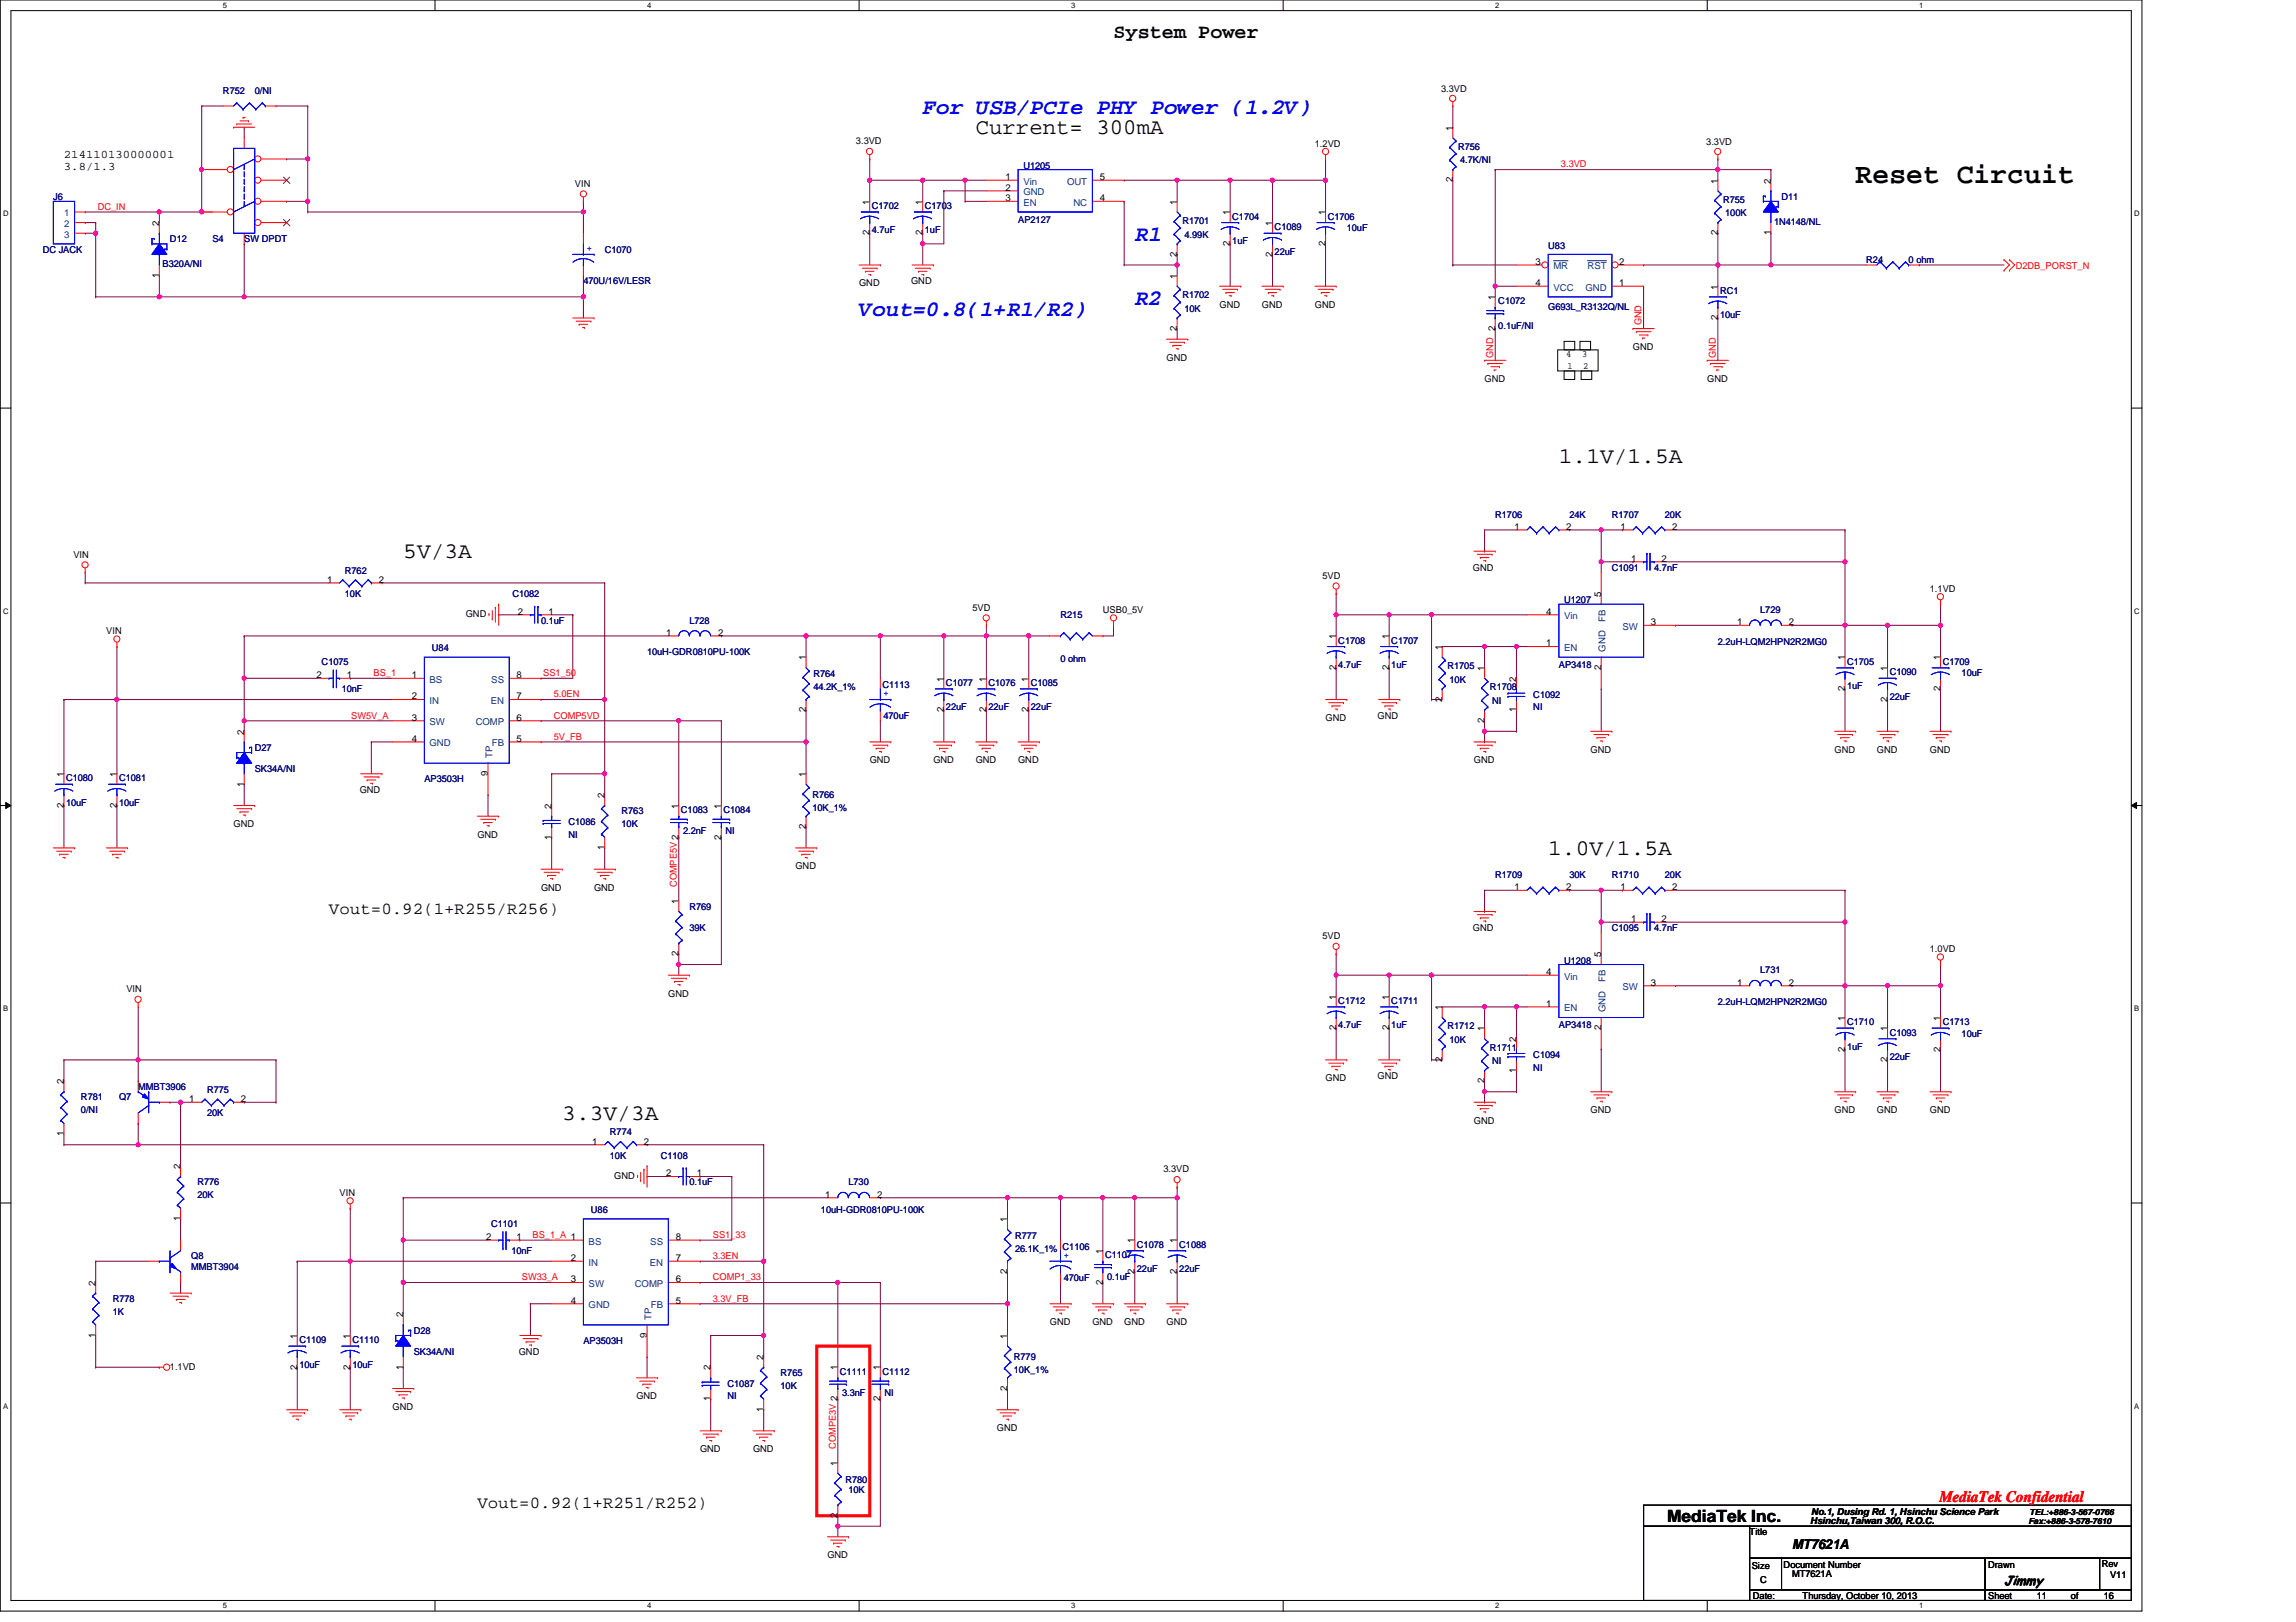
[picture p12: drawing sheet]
<svg xmlns="http://www.w3.org/2000/svg" width="297mm" height="210mm" viewBox="0 0 297 210" stroke-linecap="round" stroke-linejoin="round" font-family="sans-serif">
<defs><g id="words">
<text font-size="3.7" x="240.1" y="23.6">Reset Circuit</text>
<g font-size="2.9" fill="#00f">
<text x="119.4" y="14.8">For USB/PCIe PHY Power (1.2V)</text>
<text x="146.8" y="31.2">R1</text>
<text x="111.1" y="40.8">Vout=0.8(1+R1/R2)</text>
<text x="146.8" y="39.5">R2</text>
</g>
<g font-size="2.9">
<text x="126.2" y="17.4">Current= 300mA</text>
<text x="201.7" y="59.9">1.1V/1.5A</text>
<text x="52.2" y="72.3">5V/3A</text>
<text x="200.3" y="110.7">1.0V/1.5A</text>
<text x="72.7" y="144.9">3.3V/3A</text>
</g>
<text font-size="2.6" x="144.1" y="4.9">System Power</text>
<g font-size="2.2">
<text x="42.6" y="118.3">Vout=0.92(1+R255/R256)</text>
<text x="61.8" y="195.1">Vout=0.92(1+R251/R252)</text>
<text x="215.7" y="196.9">MediaTek Inc.</text>
</g>
<text font-size="2.1" fill="#f00" x="250.9" y="194.3">MediaTek Confidential</text>
<text font-size="1.8" x="231.8" y="200.5">MT7621A</text>
<text font-size="1.7" x="259.3" y="205.1">Jimmy</text>
<g font-size="1.5">
<text x="8.3" y="20.4">214110130000001</text>
<text x="8.3" y="22">3.8/1.3</text>
</g>
<g font-size="1.2">
<text x="186.5" y="12">3.3VD</text>
<text x="187.9" y="16.9" transform="rotate(-90 187.9 16.9)">1</text>
<text x="110.7" y="18.7">3.3VD</text>
<text x="130.1" y="23.3">1</text>
<text x="142.3" y="23.3">5</text>
<text x="170.1" y="19">1.2VD</text>
<text x="187.9" y="23.6" transform="rotate(-90 187.9 23.6)">2</text>
<text x="220.7" y="18.8">3.3VD</text>
<text x="222.2" y="23.7" transform="rotate(-90 222.2 23.7)">1</text>
<text x="229.1" y="23.7" transform="rotate(-90 229.1 23.7)">2</text>
<text x="20.6" y="29.2" transform="rotate(-90 20.6 29.2)">2</text>
<text x="74.4" y="24.2">VIN</text>
<text x="112.5" y="26.5" transform="rotate(-90 112.5 26.5)">1</text>
<text x="119.4" y="26.5" transform="rotate(-90 119.4 26.5)">1</text>
<text x="130.1" y="24.7">2</text>
<text x="130.1" y="26">3</text>
<text x="142.3" y="26">4</text>
<text x="152.3" y="26.5" transform="rotate(-90 152.3 26.5)">1</text>
<text x="159.1" y="27.9" transform="rotate(-90 159.1 27.9)">1</text>
<text x="164.6" y="29.2" transform="rotate(-90 164.6 29.2)">1</text>
<text x="171.5" y="27.9" transform="rotate(-90 171.5 27.9)">1</text>
<text x="20.6" y="35.9" transform="rotate(-90 20.6 35.9)">1</text>
<text x="112.5" y="30.5" transform="rotate(-90 112.5 30.5)">2</text>
<text x="119.4" y="30.5" transform="rotate(-90 119.4 30.5)">2</text>
<text x="152.3" y="33.2" transform="rotate(-90 152.3 33.2)">2</text>
<text x="159.1" y="31.8" transform="rotate(-90 159.1 31.8)">2</text>
<text x="164.6" y="33.2" transform="rotate(-90 164.6 33.2)">2</text>
<text x="171.5" y="31.8" transform="rotate(-90 171.5 31.8)">2</text>
<text x="198.7" y="34.3">3</text>
<text x="209.5" y="34.3">2</text>
<text x="222.2" y="30.5" transform="rotate(-90 222.2 30.5)">2</text>
<text x="229.1" y="30.5" transform="rotate(-90 229.1 30.5)">1</text>
<text x="111.1" y="37.1">GND</text>
<text x="117.9" y="36.8">GND</text>
<text x="152.3" y="36.1" transform="rotate(-90 152.3 36.1)">1</text>
<text x="157.8" y="39.8">GND</text>
<text x="163.3" y="39.8">GND</text>
<text x="170.1" y="39.8">GND</text>
<text x="193.4" y="38.8" transform="rotate(-90 193.4 38.8)">1</text>
<text x="198.7" y="37">4</text>
<text x="209.5" y="37">1</text>
<text x="222.2" y="41.4" transform="rotate(-90 222.2 41.4)">2</text>
<text x="222.2" y="37.5" transform="rotate(-90 222.2 37.5)">1</text>
<text x="150.9" y="46.7">GND</text>
<text x="152.3" y="42.8" transform="rotate(-90 152.3 42.8)">2</text>
<text x="193.4" y="42.8" transform="rotate(-90 193.4 42.8)">2</text>
<text x="202.6" y="46.2">4</text>
<text x="202.8" y="47.8">1</text>
<text x="204.7" y="46.2">3</text>
<text x="204.8" y="47.8">2</text>
<text x="211.3" y="45.3">GND</text>
<text x="192.1" y="49.4">GND</text>
<text x="220.9" y="49.4">GND</text>
<text x="195.9" y="68.6">1</text>
<text x="202.6" y="68.6">2</text>
<text x="209.6" y="68.6">1</text>
<text x="216.3" y="68.6">2</text>
<text x="9.5" y="72.2">VIN</text>
<text x="42.3" y="75.4">1</text>
<text x="49" y="75.4">2</text>
<text x="171.1" y="74.9">5VD</text>
<text x="190.6" y="73.8">GND</text>
<text x="207.1" y="77.2" transform="rotate(-90 207.1 77.2)">5</text>
<text x="211" y="72.7">1</text>
<text x="215" y="72.7">2</text>
<text x="249.7" y="76.6">1.1VD</text>
<text x="13.8" y="82">VIN</text>
<text x="60.3" y="79.9">GND</text>
<text x="67" y="79.5">2</text>
<text x="70.9" y="79.5">1</text>
<text x="86.2" y="82.3">1</text>
<text x="92.9" y="82.3">2</text>
<text x="125.8" y="79">5VD</text>
<text x="142.7" y="79.3">USB0_5V</text>
<text x="172.8" y="82.7" transform="rotate(-90 172.8 82.7)">1</text>
<text x="179.7" y="82.7" transform="rotate(-90 179.7 82.7)">1</text>
<text x="200" y="79.5">4</text>
<text x="200" y="83.7">1</text>
<text x="213.6" y="80.9">3</text>
<text x="224.7" y="80.9">1</text>
<text x="231.4" y="80.9">2</text>
<text x="40.9" y="87.8">2</text>
<text x="44.9" y="87.8">1</text>
<text x="53.3" y="87.8">1</text>
<text x="66.8" y="87.8">8</text>
<text x="104.3" y="85.5" transform="rotate(-90 104.3 85.5)">1</text>
<text x="122.1" y="88.2" transform="rotate(-90 122.1 88.2)">1</text>
<text x="127.6" y="88.2" transform="rotate(-90 127.6 88.2)">1</text>
<text x="133.1" y="88.2" transform="rotate(-90 133.1 88.2)">1</text>
<text x="172.8" y="86.7" transform="rotate(-90 172.8 86.7)">2</text>
<text x="179.7" y="86.7" transform="rotate(-90 179.7 86.7)">2</text>
<text x="186.6" y="84.1" transform="rotate(-90 186.6 84.1)">1</text>
<text x="192" y="86.8" transform="rotate(-90 192 86.8)">1</text>
<text x="196.2" y="88.2" transform="rotate(-90 196.2 88.2)">2</text>
<text x="207.1" y="86.7" transform="rotate(-90 207.1 86.7)">2</text>
<text x="238.7" y="89.4" transform="rotate(-90 238.7 89.4)">2</text>
<text x="238.7" y="85.5" transform="rotate(-90 238.7 85.5)">1</text>
<text x="244.2" y="86.8" transform="rotate(-90 244.2 86.8)">1</text>
<text x="251" y="89.4" transform="rotate(-90 251 89.4)">2</text>
<text x="251" y="85.5" transform="rotate(-90 251 85.5)">1</text>
<text x="31.6" y="95.1" transform="rotate(-90 31.6 95.1)">2</text>
<text x="53.3" y="90.5">2</text>
<text x="53.3" y="93.3">3</text>
<text x="53.3" y="96">4</text>
<text x="66.8" y="96">5</text>
<text x="66.8" y="93.3">6</text>
<text x="66.8" y="90.5">7</text>
<text x="104.3" y="92.2" transform="rotate(-90 104.3 92.2)">2</text>
<text x="122.1" y="92.2" transform="rotate(-90 122.1 92.2)">2</text>
<text x="127.6" y="92.2" transform="rotate(-90 127.6 92.2)">2</text>
<text x="133.1" y="92.2" transform="rotate(-90 133.1 92.2)">2</text>
<text x="171.5" y="93.3">GND</text>
<text x="178.2" y="93">GND</text>
<text x="186.6" y="90.8" transform="rotate(-90 186.6 90.8)">2</text>
<text x="192" y="93.6" transform="rotate(-90 192 93.6)">2</text>
<text x="196.2" y="92.2" transform="rotate(-90 196.2 92.2)">1</text>
<text x="244.2" y="90.8" transform="rotate(-90 244.2 90.8)">2</text>
<text x="8.3" y="100.5" transform="rotate(-90 8.3 100.5)">1</text>
<text x="15.1" y="100.5" transform="rotate(-90 15.1 100.5)">1</text>
<text x="31.6" y="101.8" transform="rotate(-90 31.6 101.8)">1</text>
<text x="63.1" y="100.4" transform="rotate(-90 63.1 100.4)">9</text>
<text x="104.3" y="100.5" transform="rotate(-90 104.3 100.5)">1</text>
<text x="112.5" y="98.8">GND</text>
<text x="120.8" y="98.8">GND</text>
<text x="126.2" y="98.8">GND</text>
<text x="131.7" y="98.8">GND</text>
<text x="190.7" y="98.8">GND</text>
<text x="205.8" y="97.4">GND</text>
<text x="237.3" y="97.4">GND</text>
<text x="242.8" y="97.4">GND</text>
<text x="249.7" y="97.4">GND</text>
<text x="8.3" y="104.5" transform="rotate(-90 8.3 104.5)">2</text>
<text x="15.1" y="104.5" transform="rotate(-90 15.1 104.5)">2</text>
<text x="30.2" y="107">GND</text>
<text x="46.5" y="102.6">GND</text>
<text x="71.3" y="104.7" transform="rotate(-90 71.3 104.7)">2</text>
<text x="78.2" y="103.3" transform="rotate(-90 78.2 103.3)">2</text>
<text x="87.8" y="104.7" transform="rotate(-90 87.8 104.7)">1</text>
<text x="93.3" y="104.7" transform="rotate(-90 93.3 104.7)">1</text>
<text x="104.3" y="107.3" transform="rotate(-90 104.3 107.3)">2</text>
<text x="61.8" y="108.4">GND</text>
<text x="71.3" y="108.6" transform="rotate(-90 71.3 108.6)">1</text>
<text x="78.2" y="110" transform="rotate(-90 78.2 110)">1</text>
<text x="93.3" y="108.6" transform="rotate(-90 93.3 108.6)">2</text>
<text x="102.9" y="112.5">GND</text>
<text x="70" y="115.3">GND</text>
<text x="76.9" y="115.3">GND</text>
<text x="87.8" y="117" transform="rotate(-90 87.8 117)">1</text>
<text x="195.9" y="115.2">1</text>
<text x="202.6" y="115.2">2</text>
<text x="209.6" y="115.2">1</text>
<text x="211" y="119.3">1</text>
<text x="215" y="119.3">2</text>
<text x="216.3" y="115.2">2</text>
<text x="87.8" y="123.7" transform="rotate(-90 87.8 123.7)">2</text>
<text x="171.1" y="121.6">5VD</text>
<text x="190.6" y="120.5">GND</text>
<text x="207.1" y="123.9" transform="rotate(-90 207.1 123.9)">5</text>
<text x="249.7" y="123.2">1.0VD</text>
<text x="16.4" y="128.4">VIN</text>
<text x="86.5" y="129">GND</text>
<text x="172.8" y="129.3" transform="rotate(-90 172.8 129.3)">1</text>
<text x="179.7" y="129.3" transform="rotate(-90 179.7 129.3)">1</text>
<text x="186.6" y="130.7" transform="rotate(-90 186.6 130.7)">1</text>
<text x="200" y="126.2">4</text>
<text x="200" y="130.3">1</text>
<text x="213.6" y="127.6">3</text>
<text x="224.7" y="127.6">1</text>
<text x="231.4" y="127.6">2</text>
<text x="172.8" y="133.3" transform="rotate(-90 172.8 133.3)">2</text>
<text x="179.7" y="133.3" transform="rotate(-90 179.7 133.3)">2</text>
<text x="186.6" y="137.4" transform="rotate(-90 186.6 137.4)">2</text>
<text x="192" y="133.5" transform="rotate(-90 192 133.5)">1</text>
<text x="196.2" y="134.8" transform="rotate(-90 196.2 134.8)">2</text>
<text x="207.1" y="133.3" transform="rotate(-90 207.1 133.3)">2</text>
<text x="238.7" y="136.1" transform="rotate(-90 238.7 136.1)">2</text>
<text x="238.7" y="132.1" transform="rotate(-90 238.7 132.1)">1</text>
<text x="244.2" y="137.4" transform="rotate(-90 244.2 137.4)">2</text>
<text x="244.2" y="133.5" transform="rotate(-90 244.2 133.5)">1</text>
<text x="251" y="136.1" transform="rotate(-90 251 136.1)">2</text>
<text x="251" y="132.1" transform="rotate(-90 251 132.1)">1</text>
<text x="8.3" y="140.3" transform="rotate(-90 8.3 140.3)">2</text>
<text x="24.5" y="142.6">1</text>
<text x="31.2" y="142.6">2</text>
<text x="171.5" y="139.9">GND</text>
<text x="178.2" y="139.7">GND</text>
<text x="192" y="140.2" transform="rotate(-90 192 140.2)">2</text>
<text x="196.2" y="138.8" transform="rotate(-90 196.2 138.8)">1</text>
<text x="8.3" y="147" transform="rotate(-90 8.3 147)">1</text>
<text x="76.6" y="148.1">1</text>
<text x="83.3" y="148.1">2</text>
<text x="190.7" y="145.4">GND</text>
<text x="205.8" y="144">GND</text>
<text x="237.3" y="144">GND</text>
<text x="242.8" y="144">GND</text>
<text x="249.7" y="144">GND</text>
<text x="23.3" y="151.3" transform="rotate(-90 23.3 151.3)">2</text>
<text x="43.9" y="154.7">VIN</text>
<text x="79.5" y="152.5">GND</text>
<text x="86.2" y="152.2">2</text>
<text x="90.1" y="152.2">1</text>
<text x="106.8" y="155">1</text>
<text x="113.5" y="155">2</text>
<text x="150.5" y="151.7">3.3VD</text>
<text x="23.3" y="158" transform="rotate(-90 23.3 158)">1</text>
<text x="62.9" y="160.5">2</text>
<text x="66.8" y="160.5">1</text>
<text x="87.4" y="160.5">8</text>
<text x="130.3" y="158.2" transform="rotate(-90 130.3 158.2)">1</text>
<text x="146.8" y="160.9" transform="rotate(-90 146.8 160.9)">1</text>
<text x="152.3" y="160.9" transform="rotate(-90 152.3 160.9)">1</text>
<text x="12.4" y="166.4" transform="rotate(-90 12.4 166.4)">2</text>
<text x="73.8" y="163.2">2</text>
<text x="73.8" y="165.9">3</text>
<text x="87.4" y="165.9">6</text>
<text x="87.4" y="163.2">7</text>
<text x="130.3" y="164.9" transform="rotate(-90 130.3 164.9)">2</text>
<text x="142.7" y="166.2" transform="rotate(-90 142.7 166.2)">2</text>
<text x="142.7" y="162.3" transform="rotate(-90 142.7 162.3)">1</text>
<text x="146.8" y="164.9" transform="rotate(-90 146.8 164.9)">2</text>
<text x="152.3" y="164.9" transform="rotate(-90 152.3 164.9)">2</text>
<text x="12.4" y="173.1" transform="rotate(-90 12.4 173.1)">1</text>
<text x="38.4" y="173.2" transform="rotate(-90 38.4 173.2)">1</text>
<text x="45.3" y="173.2" transform="rotate(-90 45.3 173.2)">1</text>
<text x="52.2" y="170.5" transform="rotate(-90 52.2 170.5)">2</text>
<text x="73.8" y="168.7">4</text>
<text x="83.7" y="173.1" transform="rotate(-90 83.7 173.1)">9</text>
<text x="87.4" y="168.7">5</text>
<text x="130.3" y="173.2" transform="rotate(-90 130.3 173.2)">1</text>
<text x="135.8" y="171.5">GND</text>
<text x="141.3" y="171.5">GND</text>
<text x="145.4" y="171.5">GND</text>
<text x="150.9" y="171.5">GND</text>
<text x="22" y="177.2">1.1VD</text>
<text x="38.4" y="177.2" transform="rotate(-90 38.4 177.2)">2</text>
<text x="45.3" y="177.2" transform="rotate(-90 45.3 177.2)">2</text>
<text x="52.2" y="177.2" transform="rotate(-90 52.2 177.2)">1</text>
<text x="67.1" y="175.3">GND</text>
<text x="91.9" y="177.4" transform="rotate(-90 91.9 177.4)">2</text>
<text x="98.8" y="176" transform="rotate(-90 98.8 176)">2</text>
<text x="108.4" y="177.4" transform="rotate(-90 108.4 177.4)">1</text>
<text x="113.9" y="177.4" transform="rotate(-90 113.9 177.4)">1</text>
<text x="130.3" y="180" transform="rotate(-90 130.3 180)">2</text>
<text x="50.8" y="182.5">GND</text>
<text x="82.3" y="181.1">GND</text>
<text x="91.9" y="181.3" transform="rotate(-90 91.9 181.3)">1</text>
<text x="98.8" y="182.7" transform="rotate(-90 98.8 182.7)">1</text>
<text x="113.9" y="181.3" transform="rotate(-90 113.9 181.3)">2</text>
<text x="129" y="185.2">GND</text>
<text x="90.6" y="187.9">GND</text>
<text x="97.4" y="187.9">GND</text>
<text x="108.4" y="189.7" transform="rotate(-90 108.4 189.7)">1</text>
<text x="108.4" y="196.4" transform="rotate(-90 108.4 196.4)">2</text>
<text x="234.2" y="197.3">Hsinchu,Taiwan 300, R.O.C.</text>
<text x="234.3" y="196">No.1, Dusing Rd. 1, Hsinchu Science Park</text>
<text x="107" y="201.7">GND</text>
<text x="226.4" y="198.6">Title</text>
<text x="226.6" y="203">Size</text>
<text x="230.8" y="202.9">Document Number</text>
<text x="257.2" y="202.9">Drawn</text>
<text x="271.9" y="202.8">Rev</text>
<text x="226.8" y="206.9">Date:</text>
<text x="227.7" y="204.8">C</text>
<text x="231.8" y="204.1">MT7621A</text>
<text x="233.2" y="206.9">Thursday, October 10, 2013</text>
<text x="257.2" y="206.9">Sheet</text>
<text x="263.5" y="206.9">11</text>
<text x="267.9" y="206.9">of</text>
<text x="272.2" y="206.9">16</text>
<text x="273" y="204.3">V11</text>
</g>
<g font-size="1.2" fill="#000080">
<text x="28.8" y="12.1">R752</text>
<text x="33" y="12.1">0/NI</text>
<text x="132.4" y="21.8">U1205</text>
<text x="188.6" y="19.4">R756</text>
<text x="188.9" y="21.1">4.7K/NI</text>
<text x="6.9" y="25.8">J6</text>
<text x="112.8" y="27.1">C1702</text>
<text x="119.7" y="27.1">C1703</text>
<text x="131.7" y="28.8">AP2127</text>
<text x="153" y="29">R1701</text>
<text x="159.4" y="28.4">C1704</text>
<text x="164.9" y="29.8">C1089</text>
<text x="171.8" y="28.4">C1706</text>
<text x="174.2" y="29.9">10uF</text>
<text x="222.9" y="26.2">R755</text>
<text x="223.2" y="28">100K</text>
<text x="229.5" y="29.1">1N4148/NL</text>
<text x="230.5" y="25.8">D11</text>
<text x="5.5" y="32.7">DC JACK</text>
<text x="21" y="34.6">B320A/NI</text>
<text x="22" y="31.3">D12</text>
<text x="27.5" y="31.3">S4</text>
<text x="31.6" y="31.3">SW DPDT</text>
<text x="78.2" y="32.7">C1070</text>
<text x="112.8" y="30.2">4.7uF</text>
<text x="119.7" y="30.2">1uF</text>
<text x="153.2" y="30.8">4.99K</text>
<text x="159.4" y="31.6">1uF</text>
<text x="164.9" y="33">22uF</text>
<text x="200.3" y="32.3">U83</text>
<text x="241.4" y="34">R24</text>
<text x="246.9" y="34">0 ohm</text>
<text x="75.5" y="36.8">470U/16V/LESR</text>
<text x="153" y="38.6">R1702</text>
<text x="153.2" y="40.3">10K</text>
<text x="193.8" y="39.4">C1072</text>
<text x="200.3" y="40.1">G693L_R3132Q/NL</text>
<text x="222.5" y="38">RC1</text>
<text x="222.5" y="41.2">10uF</text>
<text x="193.8" y="42.5">0.1uF/NI</text>
<text x="193.4" y="67">R1706</text>
<text x="203" y="67">24K</text>
<text x="208.5" y="67">R1707</text>
<text x="215.4" y="67">20K</text>
<text x="44.6" y="74.2">R762</text>
<text x="44.6" y="77.3">10K</text>
<text x="66.3" y="77.3">C1082</text>
<text x="208.5" y="73.8">C1091</text>
<text x="214" y="73.8">4.7nF</text>
<text x="70" y="80.7">0.1uF</text>
<text x="89.2" y="80.7">L728</text>
<text x="137.2" y="80">R215</text>
<text x="173.1" y="83.3">C1708</text>
<text x="180" y="83.3">C1707</text>
<text x="202.4" y="78.1">U1207</text>
<text x="222.2" y="83.4">2.2uH-LQM2HPN2R2MG0</text>
<text x="227.7" y="79.3">L729</text>
<text x="41.6" y="86">C1075</text>
<text x="44.2" y="89.6">10nF</text>
<text x="55.9" y="84.2">U84</text>
<text x="83.7" y="84.8">10uH-GDR0810PU-100K</text>
<text x="105.2" y="87.7">R764</text>
<text x="105.2" y="89.3">44.2K_1%</text>
<text x="114.2" y="89">C1113</text>
<text x="122.4" y="88.8">C1077</text>
<text x="127.9" y="88.8">C1076</text>
<text x="133.4" y="88.8">C1085</text>
<text x="137.2" y="85.6">0 ohm</text>
<text x="173.1" y="86.4">4.7uF</text>
<text x="180" y="86.4">1uF</text>
<text x="187.3" y="86.6">R1705</text>
<text x="187.5" y="88.3">10K</text>
<text x="192.8" y="89.3">R1708</text>
<text x="201.7" y="86.4">AP3418</text>
<text x="239" y="86">C1705</text>
<text x="239" y="89.2">1uF</text>
<text x="244.5" y="87.4">C1090</text>
<text x="251.3" y="86">C1709</text>
<text x="253.8" y="87.5">10uF</text>
<text x="114.3" y="93">470uF</text>
<text x="122.4" y="91.9">22uF</text>
<text x="127.9" y="91.9">22uF</text>
<text x="133.4" y="91.9">22uF</text>
<text x="193" y="91.1">NI</text>
<text x="198.4" y="90.3">C1092</text>
<text x="198.4" y="91.9">NI</text>
<text x="244.5" y="90.6">22uF</text>
<text x="8.5" y="101.1">C1080</text>
<text x="15.4" y="101.1">C1081</text>
<text x="33" y="97.1">D27</text>
<text x="33" y="99.9">SK34A/NI</text>
<text x="54.9" y="101.3">AP3503H</text>
<text x="8.5" y="104.3">10uF</text>
<text x="15.4" y="104.3">10uF</text>
<text x="73.6" y="106.7">C1086</text>
<text x="80.4" y="105.4">R763</text>
<text x="80.4" y="107">10K</text>
<text x="88.1" y="105.2">C1083</text>
<text x="88.4" y="108">2.2nF</text>
<text x="93.6" y="105.2">C1084</text>
<text x="93.9" y="108">NI</text>
<text x="105.1" y="103.3">R766</text>
<text x="105.1" y="105">10K_1%</text>
<text x="73.6" y="108.4">NI</text>
<text x="193.4" y="113.6">R1709</text>
<text x="203" y="113.6">30K</text>
<text x="208.5" y="113.6">R1710</text>
<text x="215.4" y="113.6">20K</text>
<text x="89.2" y="117.7">R769</text>
<text x="89.2" y="120.5">39K</text>
<text x="202.4" y="124.7">U1208</text>
<text x="208.5" y="120.5">C1095</text>
<text x="214" y="120.5">4.7nF</text>
<text x="227.7" y="125.9">L731</text>
<text x="173.1" y="129.9">C1712</text>
<text x="180" y="129.9">C1711</text>
<text x="222.2" y="130">2.2uH-LQM2HPN2R2MG0</text>
<text x="173.1" y="133.1">4.7uF</text>
<text x="180" y="133.1">1uF</text>
<text x="187.3" y="133.2">R1712</text>
<text x="187.5" y="135">10K</text>
<text x="192.8" y="136">R1711</text>
<text x="193" y="137.7">NI</text>
<text x="198.4" y="136.9">C1094</text>
<text x="201.7" y="133.1">AP3418</text>
<text x="239" y="132.7">C1710</text>
<text x="239" y="135.8">1uF</text>
<text x="244.5" y="134">C1093</text>
<text x="244.5" y="137.2">22uF</text>
<text x="251.3" y="132.7">C1713</text>
<text x="253.8" y="134.2">10uF</text>
<text x="10.5" y="142.4">R781</text>
<text x="15.4" y="142.4">Q7</text>
<text x="17.9" y="141">MMBT3906</text>
<text x="26.8" y="141.4">R775</text>
<text x="198.4" y="138.6">NI</text>
<text x="10.5" y="144">0/NI</text>
<text x="26.8" y="144.5">20K</text>
<text x="78.9" y="146.9">R774</text>
<text x="78.9" y="149.9">10K</text>
<text x="85.5" y="149.9">C1108</text>
<text x="25.5" y="153.4">R776</text>
<text x="25.5" y="155">20K</text>
<text x="89.2" y="153.4">0.1uF</text>
<text x="109.8" y="153.4">L730</text>
<text x="63.5" y="158.7">C1101</text>
<text x="76.5" y="156.9">U86</text>
<text x="106.2" y="156.9">10uH-GDR0810PU-100K</text>
<text x="131.3" y="160.4">R777</text>
<text x="147.1" y="161.5">C1078</text>
<text x="152.6" y="161.5">C1088</text>
<text x="24.7" y="163">Q8</text>
<text x="24.7" y="164.3">MMBT3904</text>
<text x="66.2" y="162.3">10nF</text>
<text x="131.3" y="162">26.1K_1% C1106</text>
<text x="137.6" y="165.7">470uF</text>
<text x="143" y="162.8">C1107</text>
<text x="143.2" y="165.6">0.1uF</text>
<text x="147.1" y="164.6">22uF</text>
<text x="152.6" y="164.6">22uF</text>
<text x="14.6" y="168.5">R778</text>
<text x="14.6" y="170.1">1K</text>
<text x="38.7" y="173.8">C1109</text>
<text x="45.6" y="173.8">C1110</text>
<text x="53.5" y="172.6">D28</text>
<text x="75.5" y="173.9">AP3503H</text>
<text x="38.7" y="177">10uF</text>
<text x="45.6" y="177">10uF</text>
<text x="53.5" y="175.3">SK34A/NI</text>
<text x="94.1" y="179.4">C1087</text>
<text x="101" y="178.1">R765</text>
<text x="101" y="179.7">10K</text>
<text x="108.7" y="177.9">C1111</text>
<text x="114.2" y="177.9">C1112</text>
<text x="131.2" y="176">R779</text>
<text x="131.2" y="177.7">10K_1%</text>
<text x="94.1" y="181.1">NI</text>
<text x="108.9" y="180.7">3.3nF</text>
<text x="114.4" y="180.7">NI</text>
<text x="109.4" y="191.9">R780</text>
<text x="109.8" y="193.1">10K</text>
</g>
<g font-size="1.2" fill="#004080">
<text x="132.4" y="23.9">Vin</text>
<text x="138" y="23.9">OUT</text>
<text x="8.3" y="28">1</text>
<text x="8.3" y="29.4">2</text>
<text x="132.4" y="25.3">GND</text>
<text x="132.4" y="26.6">EN</text>
<text x="138.9" y="26.6">NC</text>
<text x="8.3" y="30.8">3</text>
<text x="201" y="34.9">MR</text>
<text x="205.4" y="34.9">RST</text>
<text x="201" y="37.6">VCC</text>
<text x="205.1" y="37.6">GND</text>
<text x="202.4" y="80.1">Vin</text>
<text x="207.7" y="80.5" transform="rotate(-90 207.7 80.5)">FB</text>
<text x="209.9" y="81.5">SW</text>
<text x="55.6" y="88.3">BS</text>
<text x="63.6" y="88.3">SS</text>
<text x="202.4" y="84.2">EN</text>
<text x="207.7" y="84.4" transform="rotate(-90 207.7 84.4)">GND</text>
<text x="55.6" y="91.1">IN</text>
<text x="55.6" y="93.9">SW</text>
<text x="61.5" y="93.9">COMP</text>
<text x="63.5" y="91.1">EN</text>
<text x="55.6" y="96.6">GND</text>
<text x="63.6" y="96.6">FB</text>
<text x="63.7" y="98.1" transform="rotate(-90 63.7 98.1)">TP</text>
<text x="202.4" y="126.8">Vin</text>
<text x="202.4" y="130.9">EN</text>
<text x="207.7" y="131" transform="rotate(-90 207.7 131)">GND</text>
<text x="207.7" y="127.1" transform="rotate(-90 207.7 127.1)">FB</text>
<text x="209.9" y="128.1">SW</text>
<text x="76.2" y="161.1">BS</text>
<text x="84.1" y="161.1">SS</text>
<text x="76.2" y="163.8">IN</text>
<text x="76.2" y="166.5">SW</text>
<text x="82.1" y="166.5">COMP</text>
<text x="84.1" y="163.8">EN</text>
<text x="76.2" y="169.3">GND</text>
<text x="84.2" y="169.3">FB</text>
<text x="84.3" y="170.8" transform="rotate(-90 84.3 170.8)">TP</text>
</g>
<g font-size="1.2" fill="#f00">
<text x="201.9" y="21.7">3.3VD</text>
<text x="12.7" y="27.2">DC_IN</text>
<text x="260.8" y="34.9">D2DB_PORST_N</text>
<text x="193.2" y="46.4" transform="rotate(-90 193.2 46.4)">GND</text>
<text x="212.4" y="42.1" transform="rotate(-90 212.4 42.1)">GND</text>
<text x="222" y="46.4" transform="rotate(-90 222 46.4)">GND</text>
<text x="48.3" y="87.5">BS_1</text>
<text x="70.3" y="87.5">SS1_50</text>
<text x="45.4" y="93">SW5V_A</text>
<text x="71.6" y="95.7">5V_FB</text>
<text x="71.6" y="90.3">5.0EN</text>
<text x="71.6" y="93">COMP5VD</text>
<text x="87.5" y="114.8" transform="rotate(-90 87.5 114.8)">COMPE5V 2</text>
<text x="68.9" y="160.2">BS_1_A 1</text>
<text x="92.2" y="160.2">SS1_33</text>
<text x="67.5" y="165.7">SW33_A</text>
<text x="92.2" y="162.9">3.3EN</text>
<text x="92.2" y="165.7">COMP1_33</text>
<text x="92.2" y="168.4">3.3V_FB</text>
<text x="108.1" y="187.5" transform="rotate(-90 108.1 187.5)">COMPE3V 2</text>
</g>
<g font-size="1.2" fill="#00f">
<text x="75.9" y="32.5">+</text>
<text x="114.3" y="90.1">+</text>
<text x="137.6" y="162.8">+</text>
</g>
<g font-size="1.1">
<text x="262.4" y="197.3">Fax:+886-3-578-7610</text>
<text x="262.6" y="196">TEL:+886-3-567-0766</text>
</g>
<g font-size="1">
<text x="28.8" y="1">5</text>
<text x="83.7" y="1">4</text>
<text x="138.6" y="1">3</text>
<text x="193.4" y="1">2</text>
<text x="248.3" y="1">1</text>
<text x=".4" y="28">D</text>
<text x="276.1" y="28">D</text>
<text x=".4" y="79.4">C</text>
<text x="276.1" y="79.4">C</text>
<text x=".4" y="130.9">B</text>
<text x="276.1" y="130.9">B</text>
<text x=".4" y="182.3">A</text>
<text x="276.1" y="182.3">A</text>
<text x="28.8" y="208.2">5</text>
<text x="83.7" y="208.2">4</text>
<text x="138.6" y="208.2">3</text>
<text x="193.4" y="208.2">2</text>
<text x="248.3" y="208.2">1</text>
</g>
</g></defs>
<path d="M0 0h277.1v208.5h-277.1zM1.4 1.4h274.3v205.7h-274.3z" fill="none" stroke="#000" stroke-width=".13"/>
<g fill="#fff">
<path d="M28.8 .1h.6v1.1h-.6z"/>
<path d="M28.8 207.3h.6v1.1h-.6z"/>
</g>
<path d="M56.3 0v1.4M56.3 207.1v1.4" fill="none" stroke="#000" stroke-width=".13"/>
<g fill="#fff">
<path d="M83.7 .1h.6v1.1h-.6z"/>
<path d="M83.7 207.3h.6v1.1h-.6z"/>
</g>
<path d="M111.1 0v1.4M111.1 207.1v1.4" fill="none" stroke="#000" stroke-width=".13"/>
<g fill="#fff">
<path d="M138.6 .1h.5v1.1h-.5z"/>
<path d="M138.6 207.3h.5v1.1h-.5z"/>
</g>
<path d="M166 0v1.4M166 207.1v1.4" fill="none" stroke="#000" stroke-width=".13"/>
<g fill="#fff">
<path d="M193.4 .1h.6v1.1h-.6z"/>
<path d="M193.4 207.3h.6v1.1h-.6z"/>
</g>
<path d="M220.9 0v1.4M220.9 207.1v1.4" fill="none" stroke="#000" stroke-width=".13"/>
<g fill="#fff">
<path d="M248.3 .1h.6v1.1h-.6z"/>
<path d="M248.3 207.3h.6v1.1h-.6z"/>
<path d="M.4 27.1h.7v1.1h-.7z"/>
<path d="M276.1 27.1h.7v1.1h-.7z"/>
<path d="M.4 78.5h.7v1.1h-.7z"/>
<path d="M276.1 78.5h.7v1.1h-.7z"/>
</g>
<path d="M0 52.8h1.4M275.7 52.8h1.4" fill="none" stroke="#000" stroke-width=".13"/>
<g fill="#fff">
<path d="M.4 130h.7v1.1h-.7z"/>
<path d="M276.1 130h.7v1.1h-.7z"/>
</g>
<path d="M0 104.2h1.4M.7 103.8l.7 .4-.7 .4zM275.7 104.2l.7-.4v.8zM275.7 104.2h1.4" fill="none" stroke="#000" stroke-width=".13"/>
<path d="M.7 103.8l.7 .4-.7 .4zM275.7 104.2l.7-.4v.8z" fill="#000"/>
<g fill="#fff">
<path d="M.4 181.4h.7v1.1h-.7z"/>
<path d="M276.1 181.4h.7v1.1h-.7z"/>
</g>
<path d="M0 155.7h1.4M275.7 155.7h1.4" fill="none" stroke="#000" stroke-width=".13"/>
<g fill="none" stroke="#800040" stroke-width=".13">
<path d="M112.5 30.2h.1M112.5 20.6h.1M112.5 20.6v2.7M112.5 30.2v4.1M119.4 31.6h.1M122.1 24.7h.1M122.1 24.7h5.5M122.1 24.7v6.9h-2.7M145.4 23.3h.1M145.4 23.3h6.9M152.3 32.9h.1M152.3 23.3h.1"/>
<path d="M152.3 23.3v2.8M152.3 32.9v1.4M159.1 31.6h.1M159.1 31.6v5.4"/>
</g>
<circle cx="119.4" cy="31.5" r=".27" fill="#f0f"/>
<circle cx="119.4" cy="31.5" r=".27" fill="none" stroke="#f0f" stroke-width=".13"/>
<path d="M112.5 23.3h.1M112.5 23.3h6.9M119.4 30.2h.1M119.4 30.2v1.4" fill="none" stroke="#800040" stroke-width=".13"/>
<circle cx="112.5" cy="23.3" r=".27" fill="#f0f"/>
<circle cx="112.5" cy="23.3" r=".27" fill="none" stroke="#f0f" stroke-width=".13"/>
<path d="M152.3 34.3h.1M152.3 34.3v1.4" fill="none" stroke="#800040" stroke-width=".13"/>
<circle cx="152.3" cy="34.3" r=".27" fill="#f0f"/>
<circle cx="152.3" cy="34.3" r=".27" fill="none" stroke="#f0f" stroke-width=".13"/>
<path d="M124.9 23.3h.1M124.9 23.3v2.8M145.4 26.1h.1M145.4 34.3h.1M145.4 26.1v8.2M145.4 34.3h6.9M152.3 42.5h.1M152.3 42.5v1.4" fill="none" stroke="#800040" stroke-width=".13"/>
<circle cx="124.8" cy="23.3" r=".27" fill="#f0f"/>
<circle cx="124.8" cy="23.3" r=".27" fill="none" stroke="#f0f" stroke-width=".13"/>
<path d="M119.4 23.3h.1M119.4 23.3h5.5M124.9 26.1h.1M124.9 26.1h2.7" fill="none" stroke="#800040" stroke-width=".13"/>
<circle cx="119.4" cy="23.3" r=".27" fill="#f0f"/>
<circle cx="119.4" cy="23.3" r=".27" fill="none" stroke="#f0f" stroke-width=".13"/>
<path d="M124.9 23.3h.1M124.9 23.3h2.7M159.1 23.3h.1M159.1 23.3v4.1M164.6 23.3h.1M164.6 23.3h6.9" fill="none" stroke="#800040" stroke-width=".13"/>
<circle cx="171.5" cy="23.3" r=".27" fill="#f0f"/>
<circle cx="171.5" cy="23.3" r=".27" fill="none" stroke="#f0f" stroke-width=".13"/>
<path d="M112.5 23.3h.1M112.5 23.3v2.8M119.4 31.6h.1M119.4 23.3h.1M119.4 23.3v2.8M119.4 31.6v2.7M152.3 23.3h.1M152.3 23.3h6.8M171.5 20.6h.1M171.5 20.6v2.7" fill="none" stroke="#800040" stroke-width=".13"/>
<circle cx="152.3" cy="23.3" r=".27" fill="#f0f"/>
<circle cx="152.3" cy="23.3" r=".27" fill="none" stroke="#f0f" stroke-width=".13"/>
<g fill="none" stroke="#800040" stroke-width=".13">
<path d="M12.4 38.4h.1M20.6 27.4h.1M20.6 35.7h.1M20.6 27.4v1.4M20.6 35.7v2.7h-8.2M37.1 20.6h.1M37.1 26.1h.1M37.1 20.6h2.7M37.1 26.1h2.7M39.8 26.1h.1M39.8 26.1v1.3M75.5 26.1h.1"/>
<path d="M75.5 26.1v1.3M171.5 23.3h.1M171.5 31.6h.1M171.5 23.3v4.1M171.5 31.6v5.4"/>
</g>
<circle cx="39.8" cy="26" r=".27" fill="#f0f"/>
<circle cx="39.8" cy="26" r=".27" fill="none" stroke="#f0f" stroke-width=".13"/>
<path d="M26.1 27.4h.1M26.1 21.9h.1M26.1 27.4h1.4M26.1 21.9v5.5" fill="none" stroke="#800040" stroke-width=".13"/>
<circle cx="26.1" cy="27.4" r=".27" fill="#f0f"/>
<circle cx="26.1" cy="27.4" r=".27" fill="none" stroke="#f0f" stroke-width=".13"/>
<circle cx="26.1" cy="21.9" r=".27" fill="#f0f"/>
<circle cx="26.1" cy="21.9" r=".27" fill="none" stroke="#f0f" stroke-width=".13"/>
<path d="M39.8 20.6h.1M39.8 20.6v5.5" fill="none" stroke="#800040" stroke-width=".13"/>
<circle cx="39.8" cy="20.6" r=".27" fill="#f0f"/>
<circle cx="39.8" cy="20.6" r=".27" fill="none" stroke="#f0f" stroke-width=".13"/>
<path d="M20.6 27.4h.1M20.6 38.4h.1M20.6 27.4h5.5M31.6 31.6h.1M31.6 31.6v6.8h-11" fill="none" stroke="#800040" stroke-width=".13"/>
<circle cx="20.6" cy="38.4" r=".27" fill="#f0f"/>
<circle cx="20.6" cy="38.4" r=".27" fill="none" stroke="#f0f" stroke-width=".13"/>
<path d="M39.8 27.4h.1M39.8 27.4h35.7" fill="none" stroke="#800040" stroke-width=".13"/>
<circle cx="75.5" cy="27.4" r=".27" fill="#f0f"/>
<circle cx="75.5" cy="27.4" r=".27" fill="none" stroke="#f0f" stroke-width=".13"/>
<path d="M12.4 30.2h.1M12.4 30.2v8.2" fill="none" stroke="#800040" stroke-width=".13"/>
<circle cx="12.4" cy="30.2" r=".27" fill="#f0f"/>
<circle cx="12.4" cy="30.2" r=".27" fill="none" stroke="#f0f" stroke-width=".13"/>
<g fill="none" stroke="#800040" stroke-width=".13">
<path d="M26.1 13.7h.1M26.1 13.7h2.7M26.1 13.7v8.2M31.6 16.5h.1M31.6 16.5v1.3M35.7 13.7h.1M35.7 13.7h4.1M39.8 13.7h.1M39.8 13.7v6.9M11 28.8h.1M11 30.2h.1M11 27.4h.1"/>
<path d="M11 28.8h1.4M11 30.2h1.4M11 27.4h9.6M75.5 35.7h.1M75.5 38.4h.1M75.5 27.4h.1M75.5 27.4v2.8M75.5 35.7v5.4"/>
</g>
<circle cx="20.6" cy="27.4" r=".27" fill="#f0f"/>
<circle cx="20.6" cy="27.4" r=".27" fill="none" stroke="#f0f" stroke-width=".13"/>
<path d="M12.4 28.8h.1M12.4 28.8v1.4M31.6 38.4h.1M31.6 38.4h43.9M222.2 21.9h.1M222.2 34.3h.1M222.2 21.9v1.4M222.2 34.3v2.7" fill="none" stroke="#800040" stroke-width=".13"/>
<circle cx="75.5" cy="38.4" r=".27" fill="#f0f"/>
<circle cx="75.5" cy="38.4" r=".27" fill="none" stroke="#f0f" stroke-width=".13"/>
<circle cx="31.6" cy="38.4" r=".27" fill="#f0f"/>
<circle cx="31.6" cy="38.4" r=".27" fill="none" stroke="#f0f" stroke-width=".13"/>
<path d="M193.4 21.9h.1M193.4 21.9v15.1M229.1 34.3h.1M229.1 34.3h12.3" fill="none" stroke="#800040" stroke-width=".13"/>
<circle cx="229.1" cy="34.3" r=".27" fill="#f0f"/>
<circle cx="229.1" cy="34.3" r=".27" fill="none" stroke="#f0f" stroke-width=".13"/>
<path d="M193.4 21.9h.1M212.6 34.3h.1M212.6 34.3h16.5M222.2 20.6h.1M222.2 34.3h.1M222.2 20.6v1.3h-28.8M222.2 41.1h.1M222.2 41.1v5.5" fill="none" stroke="#800040" stroke-width=".13"/>
<circle cx="222.2" cy="34.3" r=".27" fill="#f0f"/>
<circle cx="222.2" cy="34.3" r=".27" fill="none" stroke="#f0f" stroke-width=".13"/>
<path d="M188 34.3h.1M188 34.3h8.2M212.6 37h.1M212.6 37v5.5M222.2 30.2h.1M222.2 21.9h.1M222.2 30.2v4.1M222.2 21.9h6.9M229.1 21.9h.1M229.1 21.9v1.4M193.4 42.5h.1M193.4 42.5v4.1" fill="none" stroke="#800040" stroke-width=".13"/>
<circle cx="222.2" cy="21.9" r=".27" fill="#f0f"/>
<circle cx="222.2" cy="21.9" r=".27" fill="none" stroke="#f0f" stroke-width=".13"/>
<path d="M193.4 37h.1M193.4 37v1.4M229.1 30.2h.1M229.1 30.2v4.1" fill="none" stroke="#800040" stroke-width=".13"/>
<circle cx="193.4" cy="37" r=".27" fill="#f0f"/>
<circle cx="193.4" cy="37" r=".27" fill="none" stroke="#f0f" stroke-width=".13"/>
<path d="M193.4 37h.1M193.4 37h2.8M146.8 155h.1M146.8 155h5.5" fill="none" stroke="#800040" stroke-width=".13"/>
<circle cx="152.3" cy="155" r=".27" fill="#f0f"/>
<circle cx="152.3" cy="155" r=".27" fill="none" stroke="#f0f" stroke-width=".13"/>
<path d="M137.2 155h.1M137.2 155v5.5" fill="none" stroke="#800040" stroke-width=".13"/>
<circle cx="137.2" cy="155" r=".27" fill="#f0f"/>
<circle cx="137.2" cy="155" r=".27" fill="none" stroke="#f0f" stroke-width=".13"/>
<path d="M17.9 148.1h.1M17.9 148.1h59" fill="none" stroke="#800040" stroke-width=".13"/>
<circle cx="17.9" cy="148.1" r=".27" fill="#f0f"/>
<circle cx="17.9" cy="148.1" r=".27" fill="none" stroke="#f0f" stroke-width=".13"/>
<path d="M108.4 197.5h.1M108.4 197.5v1.4M108.4 197.5h5.5" fill="none" stroke="#800040" stroke-width=".13"/>
<circle cx="108.4" cy="197.5" r=".27" fill="#f0f"/>
<circle cx="108.4" cy="197.5" r=".27" fill="none" stroke="#f0f" stroke-width=".13"/>
<path d="M142.7 155h.1M142.7 155v6.9M108.4 166h.1M108.4 166h5.5M142.7 166h.1M142.7 166v2.7" fill="none" stroke="#800040" stroke-width=".13"/>
<circle cx="108.4" cy="166" r=".27" fill="#f0f"/>
<circle cx="108.4" cy="166" r=".27" fill="none" stroke="#f0f" stroke-width=".13"/>
<path d="M45.3 163.2h.1M45.3 163.2v9.6" fill="none" stroke="#800040" stroke-width=".13"/>
<circle cx="45.3" cy="163.2" r=".27" fill="#f0f"/>
<circle cx="45.3" cy="163.2" r=".27" fill="none" stroke="#f0f" stroke-width=".13"/>
<g fill="none" stroke="#800040" stroke-width=".13">
<path d="M248.3 34.3h.1M248.3 34.3h11M52.2 155h.1M52.2 155h54.8M83.7 148.1h.1M83.7 152.3h.1M83.7 148.1h15.1M83.7 152.3h2.8M45.3 163.2h.1M45.3 163.2h26.1M90.6 168.7h.1M90.6 168.7h39.7"/>
<path d="M108.4 166h.1M108.4 166v10.9M113.9 166h.1M113.9 166v10.9M108.4 181.1h.1M108.4 181.1v8.2"/>
</g>
<circle cx="130.3" cy="168.7" r=".27" fill="#f0f"/>
<circle cx="130.3" cy="168.7" r=".27" fill="none" stroke="#f0f" stroke-width=".13"/>
<g fill="none" stroke="#800040" stroke-width=".13">
<path d="M90.6 152.3h.1M90.6 152.3h4.1M113.9 155h.1M113.9 155h16.4M130.3 155h.1M130.3 155v2.7M52.2 160.5h.1M52.2 160.5v5.5M130.3 164.6h.1M130.3 179.7h.1M130.3 164.6v4.1M130.3 179.7v2.7"/>
<path d="M113.9 181.1h.1M113.9 181.1v16.4"/>
</g>
<circle cx="52.2" cy="160.5" r=".27" fill="#f0f"/>
<circle cx="52.2" cy="160.5" r=".27" fill="none" stroke="#f0f" stroke-width=".13"/>
<g fill="none" stroke="#800040" stroke-width=".13">
<path d="M142.7 82.3h.1M144.1 80.9h.1M144.1 80.9v1.4h-1.4M45.3 156.4h.1M45.3 156.4v6.8h-6.8M52.2 155h.1M52.2 155v5.5M94.7 152.3h.1M94.7 152.3v8.2h-4.1M98.8 148.1h.1M98.8 148.1v15.1h-8.2M130.3 155h.1"/>
<path d="M130.3 155h6.9M152.3 153.6h.1M152.3 153.6v1.4M38.5 163.2h.1M38.5 176.9h.1M38.5 163.2v9.6M38.5 176.9v5.5M45.3 176.9h.1M45.3 176.9v5.5M52.2 160.5h.1M52.2 176.9h.1M52.2 160.5h10.9"/>
<path d="M52.2 176.9v2.8M67.2 160.5h.1M67.2 160.5h4.2M68.6 168.7h.1M68.6 168.7v4.1M68.6 168.7h2.8M83.7 175.6h.1M83.7 175.6v2.7M90.6 163.2h.1M90.6 160.5h.1M90.6 166h.1M90.6 166h17.8"/>
<path d="M130.3 168.7h.1M130.3 168.7v4.1M137.2 166h.1M137.2 166v2.7M108.4 196.2h.1M108.4 196.2v1.3"/>
</g>
<circle cx="130.3" cy="155" r=".27" fill="#f0f"/>
<circle cx="130.3" cy="155" r=".27" fill="none" stroke="#f0f" stroke-width=".13"/>
<path d="M122.1 82.3h.1M122.1 82.3v5.5" fill="none" stroke="#800040" stroke-width=".13"/>
<circle cx="122.1" cy="82.3" r=".27" fill="#f0f"/>
<circle cx="122.1" cy="82.3" r=".27" fill="none" stroke="#f0f" stroke-width=".13"/>
<path d="M11 74.1h.1M11 75.4h.1M11 74.1v1.3M11 75.4h31.6M87.8 124.8h.1M87.8 124.8v1.4M87.8 124.8h5.5" fill="none" stroke="#800040" stroke-width=".13"/>
<circle cx="87.8" cy="124.8" r=".27" fill="#f0f"/>
<circle cx="87.8" cy="124.8" r=".27" fill="none" stroke="#f0f" stroke-width=".13"/>
<path d="M87.8 93.3h.1M87.8 93.3h5.5" fill="none" stroke="#800040" stroke-width=".13"/>
<circle cx="87.8" cy="93.3" r=".27" fill="#f0f"/>
<circle cx="87.8" cy="93.3" r=".27" fill="none" stroke="#f0f" stroke-width=".13"/>
<path d="M15.1 90.5h.1M15.1 90.5v9.6" fill="none" stroke="#800040" stroke-width=".13"/>
<circle cx="15.1" cy="90.5" r=".27" fill="#f0f"/>
<circle cx="15.1" cy="90.5" r=".27" fill="none" stroke="#f0f" stroke-width=".13"/>
<g fill="none" stroke="#800040" stroke-width=".13">
<path d="M49.4 75.4h.1M49.4 75.4h28.8M64.5 79.6h.1M64.5 79.6h2.7M15.1 90.5h.1M15.1 90.5h35.7M31.6 82.3h.1M31.6 82.3h54.9M70 96h.1M70 96h34.3M87.8 93.3h.1M87.8 93.3v10.9"/>
<path d="M93.3 93.3h.1M93.3 93.3v10.9M87.8 108.4h.1M87.8 108.4v8.2"/>
</g>
<circle cx="104.3" cy="96" r=".27" fill="#f0f"/>
<circle cx="104.3" cy="96" r=".27" fill="none" stroke="#f0f" stroke-width=".13"/>
<path d="M93.3 82.3h.1M93.3 82.3h11M104.3 82.3h.1M104.3 82.3v2.7M78.2 100.1h.1M78.2 100.1v2.8" fill="none" stroke="#800040" stroke-width=".13"/>
<circle cx="78.2" cy="100.1" r=".27" fill="#f0f"/>
<circle cx="78.2" cy="100.1" r=".27" fill="none" stroke="#f0f" stroke-width=".13"/>
<path d="M31.6 87.8h.1M31.6 87.8v5.5M104.3 91.9h.1M104.3 91.9v4.1M78.2 109.7h.1M78.2 109.7v2.8M93.3 108.4h.1M93.3 108.4v16.4M104.3 107h.1M104.3 107v2.7" fill="none" stroke="#800040" stroke-width=".13"/>
<circle cx="31.6" cy="87.8" r=".27" fill="#f0f"/>
<circle cx="31.6" cy="87.8" r=".27" fill="none" stroke="#f0f" stroke-width=".13"/>
<path d="M104.3 96h.1M104.3 96v4.1M127.6 82.3h.1M127.6 82.3v5.5" fill="none" stroke="#800040" stroke-width=".13"/>
<circle cx="127.6" cy="82.3" r=".27" fill="#f0f"/>
<circle cx="127.6" cy="82.3" r=".27" fill="none" stroke="#f0f" stroke-width=".13"/>
<g fill="none" stroke="#800040" stroke-width=".13">
<path d="M74.1 79.6h.1M74.1 79.6v8.2h-4.1M8.3 90.5h.1M8.3 90.5v9.6M31.6 87.8h.1M31.6 93.3h.1M31.6 87.8h9.6M31.6 93.3h19.2M45.3 87.8h.1M45.3 87.8h5.5M70 90.5h.1M70 87.8h.1"/>
<path d="M70 90.5h8.2M122.1 91.9h.1M122.1 91.9v4.1M127.6 91.9h.1M127.6 80.9h.1M127.6 80.9v1.4M127.6 91.9v4.1M8.3 104.2h.1M8.3 104.2v5.5M15.1 104.2h.1M15.1 104.2v5.5M63.1 102.9h.1"/>
<path d="M63.1 102.9v2.7"/>
</g>
<circle cx="31.6" cy="93.3" r=".27" fill="#f0f"/>
<circle cx="31.6" cy="93.3" r=".27" fill="none" stroke="#f0f" stroke-width=".13"/>
<g fill="none" stroke="#800040" stroke-width=".13">
<path d="M78.2 75.4h.1M78.2 75.4v15.1M8.3 90.5h.1M15.1 83.7h.1M15.1 83.7v6.8h-6.8M31.6 82.3h.1M31.6 82.3v5.5M48 96h.1M48 96v4.1M48 96h2.8M70 93.3h.1M70 93.3h17.8"/>
<path d="M113.9 82.3h.1M113.9 82.3h8.2M31.6 101.5h.1M31.6 101.5v2.7M87.8 123.4h.1M87.8 123.4v1.4"/>
</g>
<circle cx="113.9" cy="82.3" r=".27" fill="#f0f"/>
<circle cx="113.9" cy="82.3" r=".27" fill="none" stroke="#f0f" stroke-width=".13"/>
<path d="M133.1 82.3h.1M133.1 82.3h2.7" fill="none" stroke="#800040" stroke-width=".13"/>
<circle cx="133.1" cy="82.3" r=".27" fill="#f0f"/>
<circle cx="133.1" cy="82.3" r=".27" fill="none" stroke="#f0f" stroke-width=".13"/>
<g fill="none" stroke="#800040" stroke-width=".13">
<path d="M31.6 93.3h.1M31.6 93.3v1.3M78.2 90.5h.1M78.2 90.5v9.6M122.1 82.3h.1M122.1 82.3h11M127.6 82.3h.1M133.1 82.3h.1M133.1 91.9h.1M133.1 82.3v5.5M133.1 91.9v4.1M71.4 100.1h.1"/>
<path d="M71.4 100.1v4.1M71.4 100.1h6.8M78.2 100.1h.1"/>
</g>
<circle cx="78.2" cy="90.5" r=".27" fill="#f0f"/>
<circle cx="78.2" cy="90.5" r=".27" fill="none" stroke="#f0f" stroke-width=".13"/>
<path d="M71.4 79.6h2.7M74.1 79.6h.1M71.4 108.4h.1M71.4 108.4v4.1M52.2 166h.1M52.2 166v4.1M52.2 166h19.2" fill="none" stroke="#800040" stroke-width=".13"/>
<circle cx="52.2" cy="166" r=".27" fill="#f0f"/>
<circle cx="52.2" cy="166" r=".27" fill="none" stroke="#f0f" stroke-width=".13"/>
<path d="M98.8 172.8h.1M98.8 172.8v2.8" fill="none" stroke="#800040" stroke-width=".13"/>
<circle cx="98.8" cy="172.8" r=".27" fill="#f0f"/>
<circle cx="98.8" cy="172.8" r=".27" fill="none" stroke="#f0f" stroke-width=".13"/>
<path d="M91.9 172.8h.1M91.9 172.8v4.1M91.9 172.8h6.9M98.8 172.8h.1M98.8 163.2h.1M98.8 163.2v9.6M98.8 182.4h.1M98.8 182.4v2.8" fill="none" stroke="#800040" stroke-width=".13"/>
<circle cx="98.8" cy="163.2" r=".27" fill="#f0f"/>
<circle cx="98.8" cy="163.2" r=".27" fill="none" stroke="#f0f" stroke-width=".13"/>
<path d="M17.9 137.2h.1M17.9 130.3v6.9M91.9 181.1h.1M91.9 181.1v4.1" fill="none" stroke="#800040" stroke-width=".13"/>
<circle cx="17.9" cy="137.1" r=".27" fill="#f0f"/>
<circle cx="17.9" cy="137.1" r=".27" fill="none" stroke="#f0f" stroke-width=".13"/>
<path d="M17.9 139.9h.1M35.7 137.2h.1M35.7 137.2h-17.8v2.7M35.7 137.2v5.4M23.4 142.6h.1M23.4 142.6h1.3M23.4 142.6v8.3M31.6 142.6h.1M31.6 142.6h4.1M35.7 142.6h.1" fill="none" stroke="#800040" stroke-width=".13"/>
<circle cx="23.4" cy="142.6" r=".27" fill="#f0f"/>
<circle cx="23.4" cy="142.6" r=".27" fill="none" stroke="#f0f" stroke-width=".13"/>
<g fill="none" stroke="#800040" stroke-width=".13">
<path d="M17.9 145.4h.1M17.9 145.4v2.7M22 142.6h.1M22 142.6h1.4M23.4 157.7h.1M23.4 157.7v2.8M146.8 155h.1M146.8 155v5.5M152.3 155h.1M152.3 155v5.5M12.4 163.2h.1M12.4 176.9h.1"/>
<path d="M12.4 163.2h6.8M12.4 163.2v2.8M12.4 172.8v4.1M12.4 176.9h8.2M20.6 176.9h.1M23.4 166h.1M23.4 166v1.3M152.3 164.6h.1M152.3 164.6v4.1"/>
</g>
<circle cx="146.8" cy="155" r=".27" fill="#f0f"/>
<circle cx="146.8" cy="155" r=".27" fill="none" stroke="#f0f" stroke-width=".13"/>
<path d="M142.7 155h.1M142.7 155h4.1M146.8 164.6h.1M146.8 164.6v4.1" fill="none" stroke="#800040" stroke-width=".13"/>
<circle cx="142.7" cy="155" r=".27" fill="#f0f"/>
<circle cx="142.7" cy="155" r=".27" fill="none" stroke="#f0f" stroke-width=".13"/>
<path d="M164.6 23.3h.1M164.6 23.3v5.5M137.2 155h.1M137.2 155h5.5" fill="none" stroke="#800040" stroke-width=".13"/>
<circle cx="164.6" cy="23.3" r=".27" fill="#f0f"/>
<circle cx="164.6" cy="23.3" r=".27" fill="none" stroke="#f0f" stroke-width=".13"/>
<path d="M159.1 23.3h.1M159.1 23.3h5.5M164.6 32.9h.1M164.6 32.9v4.1" fill="none" stroke="#800040" stroke-width=".13"/>
<circle cx="159.1" cy="23.3" r=".27" fill="#f0f"/>
<circle cx="159.1" cy="23.3" r=".27" fill="none" stroke="#f0f" stroke-width=".13"/>
<path d="M244.2 80.9h.1M244.2 80.9v5.5" fill="none" stroke="#800040" stroke-width=".13"/>
<circle cx="244.2" cy="80.9" r=".27" fill="#f0f"/>
<circle cx="244.2" cy="80.9" r=".27" fill="none" stroke="#f0f" stroke-width=".13"/>
<path d="M238.7 80.9h.1M238.7 80.9h5.5M244.2 90.5h.1M244.2 90.5v4.1" fill="none" stroke="#800040" stroke-width=".13"/>
<circle cx="238.7" cy="80.9" r=".27" fill="#f0f"/>
<circle cx="238.7" cy="80.9" r=".27" fill="none" stroke="#f0f" stroke-width=".13"/>
<path d="M172.9 76.8h.1M172.9 79.6h.1M172.9 76.8v2.8M172.9 79.6h6.8M172.9 86.4h.1M172.9 86.4v4.1M179.7 86.4h.1M179.7 86.4v4.1M238.7 89.2h.1M238.7 89.2v5.4" fill="none" stroke="#800040" stroke-width=".13"/>
<circle cx="172.9" cy="79.6" r=".27" fill="#f0f"/>
<circle cx="172.9" cy="79.6" r=".27" fill="none" stroke="#f0f" stroke-width=".13"/>
<path d="M185.2 79.6h.1M185.2 79.6h12.3" fill="none" stroke="#800040" stroke-width=".13"/>
<circle cx="185.2" cy="79.6" r=".27" fill="#f0f"/>
<circle cx="185.2" cy="79.6" r=".27" fill="none" stroke="#f0f" stroke-width=".13"/>
<path d="M238.7 80.9h.1M238.7 80.9v4.1M244.2 80.9h.1M244.2 80.9h6.9" fill="none" stroke="#800040" stroke-width=".13"/>
<circle cx="251" cy="80.9" r=".27" fill="#f0f"/>
<circle cx="251" cy="80.9" r=".27" fill="none" stroke="#f0f" stroke-width=".13"/>
<g fill="none" stroke="#800040" stroke-width=".13">
<path d="M172.9 79.6h.1M172.9 79.6v2.7M179.7 79.6h.1M179.7 79.6v2.7M251.1 78.2h.1M251.1 78.2v6.8M196.2 83.7h.1M196.2 83.7h1.3M231.8 80.9h.1M231.8 80.9h6.9M251.1 80.9h.1M251.1 89.2h.1"/>
<path d="M251.1 89.2v5.4"/>
</g>
<circle cx="196.2" cy="83.7" r=".27" fill="#f0f"/>
<circle cx="196.2" cy="83.7" r=".27" fill="none" stroke="#f0f" stroke-width=".13"/>
<path d="M179.7 79.6h.1M179.7 79.6h5.5M185.2 79.6h.1M185.2 79.6v10.9M185.2 90.5h.1M185.2 90.5h1.4" fill="none" stroke="#800040" stroke-width=".13"/>
<circle cx="179.7" cy="79.6" r=".27" fill="#f0f"/>
<circle cx="179.7" cy="79.6" r=".27" fill="none" stroke="#f0f" stroke-width=".13"/>
<path d="M207.2 72.7h.1M207.2 72.7v1.4M207.2 68.6h2.7M209.9 68.6h.1" fill="none" stroke="#800040" stroke-width=".13"/>
<circle cx="207.1" cy="68.6" r=".27" fill="#f0f"/>
<circle cx="207.1" cy="68.6" r=".27" fill="none" stroke="#f0f" stroke-width=".13"/>
<path d="M203 68.6h.1M203 68.6h4.2M207.2 72.7h4.1M211.3 72.7h.1" fill="none" stroke="#800040" stroke-width=".13"/>
<circle cx="207.1" cy="72.7" r=".27" fill="#f0f"/>
<circle cx="207.1" cy="72.7" r=".27" fill="none" stroke="#f0f" stroke-width=".13"/>
<path d="M192.1 68.6h.1M192.1 71.3h.1M192.1 68.6h4.1M192.1 68.6v2.7M207.2 68.6h.1M207.2 68.6v4.1M216.8 68.6h21.9M238.7 68.6h.1M238.7 72.7h.1M238.7 68.6v4.1M216.8 80.9h.1M216.8 80.9h8.2" fill="none" stroke="#800040" stroke-width=".13"/>
<circle cx="238.7" cy="72.7" r=".27" fill="#f0f"/>
<circle cx="238.7" cy="72.7" r=".27" fill="none" stroke="#f0f" stroke-width=".13"/>
<path d="M215.4 72.7h23.3M238.7 72.7h.1M238.7 72.7v8.2M186.6 83.7h.1M186.6 83.7h9.6M192.1 83.7h.1M192.1 83.7v2.7M196.2 83.7h.1M196.2 83.7v4.1M207.2 89.2h.1M207.2 89.2v5.4M238.7 80.9h.1" fill="none" stroke="#800040" stroke-width=".13"/>
<circle cx="192" cy="83.7" r=".27" fill="#f0f"/>
<circle cx="192" cy="83.7" r=".27" fill="none" stroke="#f0f" stroke-width=".13"/>
<path d="M192.1 94.6h.1M192.1 93.3v1.3M192.1 94.6h4.1M196.2 94.6h.1M196.2 91.9v2.7" fill="none" stroke="#800040" stroke-width=".13"/>
<circle cx="192" cy="94.6" r=".27" fill="#f0f"/>
<circle cx="192" cy="94.6" r=".27" fill="none" stroke="#f0f" stroke-width=".13"/>
<path d="M192.1 96h.1M192.1 94.6v1.4M215.4 119.3h23.3M238.7 119.3h.1M238.7 119.3v8.3M185.2 137.2h.1M185.2 137.2h1.4M238.7 127.6h.1M244.2 127.6h.1M244.2 127.6v5.5" fill="none" stroke="#800040" stroke-width=".13"/>
<circle cx="244.2" cy="127.6" r=".27" fill="#f0f"/>
<circle cx="244.2" cy="127.6" r=".27" fill="none" stroke="#f0f" stroke-width=".13"/>
<path d="M238.7 127.6h.1M238.7 127.6h5.5M244.2 137.2h.1M244.2 137.2v4.1" fill="none" stroke="#800040" stroke-width=".13"/>
<circle cx="238.7" cy="127.6" r=".27" fill="#f0f"/>
<circle cx="238.7" cy="127.6" r=".27" fill="none" stroke="#f0f" stroke-width=".13"/>
<path d="M172.9 133.1h.1M172.9 133.1v4.1M179.7 126.2h.1M179.7 126.2h5.5M185.2 126.2h.1M185.2 126.2v11" fill="none" stroke="#800040" stroke-width=".13"/>
<circle cx="179.7" cy="126.2" r=".27" fill="#f0f"/>
<circle cx="179.7" cy="126.2" r=".27" fill="none" stroke="#f0f" stroke-width=".13"/>
<path d="M172.9 123.4h.1M172.9 126.2h.1M172.9 123.4v2.8M172.9 126.2h6.8M179.7 133.1h.1M179.7 133.1v4.1M238.7 135.8h.1M238.7 135.8v5.5" fill="none" stroke="#800040" stroke-width=".13"/>
<circle cx="172.9" cy="126.2" r=".27" fill="#f0f"/>
<circle cx="172.9" cy="126.2" r=".27" fill="none" stroke="#f0f" stroke-width=".13"/>
<path d="M185.2 126.2h.1M185.2 126.2h12.3" fill="none" stroke="#800040" stroke-width=".13"/>
<circle cx="185.2" cy="126.2" r=".27" fill="#f0f"/>
<circle cx="185.2" cy="126.2" r=".27" fill="none" stroke="#f0f" stroke-width=".13"/>
<path d="M238.7 127.6h.1M238.7 127.6v4.1M244.2 127.6h.1M244.2 127.6h6.9" fill="none" stroke="#800040" stroke-width=".13"/>
<circle cx="251" cy="127.6" r=".27" fill="#f0f"/>
<circle cx="251" cy="127.6" r=".27" fill="none" stroke="#f0f" stroke-width=".13"/>
<g fill="none" stroke="#800040" stroke-width=".13">
<path d="M172.9 126.2h.1M172.9 126.2v2.7M179.7 126.2h.1M179.7 126.2v2.7M186.6 130.3h.1M186.6 130.3h9.6M192.1 130.3h.1M192.1 130.3v2.8M196.2 130.3h.1M196.2 130.3v4.1M207.2 135.8h.1M207.2 135.8v5.5"/>
<path d="M231.8 127.6h.1M231.8 127.6h6.9M251.1 124.8h.1M251.1 127.6h.1M251.1 135.8h.1M251.1 124.8v6.9M251.1 135.8v5.5"/>
</g>
<circle cx="192" cy="130.3" r=".27" fill="#f0f"/>
<circle cx="192" cy="130.3" r=".27" fill="none" stroke="#f0f" stroke-width=".13"/>
<path d="M207.2 119.3h.1M207.2 119.3v1.4M207.2 115.2h2.7M209.9 115.2h.1" fill="none" stroke="#800040" stroke-width=".13"/>
<circle cx="207.1" cy="115.2" r=".27" fill="#f0f"/>
<circle cx="207.1" cy="115.2" r=".27" fill="none" stroke="#f0f" stroke-width=".13"/>
<path d="M203 115.2h.1M203 115.2h4.2M192.1 139.9v1.4M196.2 138.5v2.8M192.1 141.3h.1M192.1 141.3h4.1M196.2 141.3h.1" fill="none" stroke="#800040" stroke-width=".13"/>
<circle cx="192" cy="141.3" r=".27" fill="#f0f"/>
<circle cx="192" cy="141.3" r=".27" fill="none" stroke="#f0f" stroke-width=".13"/>
<path d="M207.2 119.3h4.1M211.3 119.3h.1M192.1 142.6h.1M192.1 141.3v1.3" fill="none" stroke="#800040" stroke-width=".13"/>
<circle cx="207.1" cy="119.3" r=".27" fill="#f0f"/>
<circle cx="207.1" cy="119.3" r=".27" fill="none" stroke="#f0f" stroke-width=".13"/>
<path d="M192.1 115.2h.1M192.1 118h.1M192.1 115.2h4.1M192.1 115.2v2.8M207.2 115.2h.1M207.2 115.2v4.1M216.8 115.2h21.9M238.7 115.2h.1M238.7 119.3h.1M238.7 115.2v4.1M216.8 127.6h.1M216.8 127.6h8.2" fill="none" stroke="#800040" stroke-width=".13"/>
<circle cx="238.7" cy="119.3" r=".27" fill="#f0f"/>
<circle cx="238.7" cy="119.3" r=".27" fill="none" stroke="#f0f" stroke-width=".13"/>
<path d="M196.2 130.3h.1M196.2 130.3h1.3" fill="none" stroke="#800040" stroke-width=".13"/>
<circle cx="196.2" cy="130.3" r=".27" fill="#f0f"/>
<circle cx="196.2" cy="130.3" r=".27" fill="none" stroke="#f0f" stroke-width=".13"/>
<g fill="none" stroke="#800040" stroke-width=".13">
<path d="M188 16.5h.1M188 13.7v2.8M188 34.3h.1M188 23.3v11M104.3 82.3h.1M104.3 82.3h9.6M113.9 82.3h.1M113.9 93.3h.1M113.9 82.3v5.5M113.9 93.3v2.7M8.3 137.2h.1M8.3 139.9h.1"/>
<path d="M8.3 137.2h9.6M8.3 137.2v2.7M8.3 148.1h.1M8.3 146.8v1.3M8.3 148.1h9.6M17.9 148.1h.1"/>
</g>
<circle cx="104.3" cy="82.3" r=".27" fill="#f0f"/>
<circle cx="104.3" cy="82.3" r=".27" fill="none" stroke="#f0f" stroke-width=".13"/>
<g fill="none" stroke="#f00" stroke-width=".13">
<path d="M30.2 16.5h.1M30.2 16.5h2.8M30.6 16h.1M30.6 16h2M31 15.6h1.1M31.5 15.2h.1M31.5 15.2h.2M32.1 15.6h.1M188 13.7h.1M188 13.2v.5M75.5 26.1h.1M75.5 25.5v.6"/>
<path d="M111.1 34.3h2.8M111.5 34.7h2M112 35.1h.1M112 35.1h1.1M112.4 35.5h.2M112.5 20.6h.1M112.5 20v.6M112.6 35.5h.1M113.5 34.7h.1M113.9 34.3h.1M118 34.3h2.8M118.4 34.7h1.9"/>
<path d="M118.8 35.1h.1M118.8 35.1h1.1M119.2 35.5h.3M119.4 26.1v1.3M119.4 28.8v1.4M119.5 35.5h.1M120.3 34.7h.1M120.8 34.3h.1M157.8 37h2.7M158.2 37.4h1.9M158.6 37.9h.1M158.6 37.9h1.1"/>
<path d="M159 38.3h.3M159.1 27.4v1.4M159.1 30.2v1.4M159.3 38.3h.1M160.1 37.4h.1M160.5 37h.1M163.3 37h2.7M163.7 37.4h1.9M164.1 37.9h.1M164.1 37.9h1.1M164.5 38.3h.3M164.8 38.3h.1"/>
<path d="M165.6 37.4h.1M166 37h.1M170.1 37h2.8M170.5 37.4h2M170.9 37.9h.1M170.9 37.9h1.1M171.4 38.3h.2M171.5 20.6h.1M171.5 20v.6M171.6 38.3h.1M172.5 37.4h.1M172.9 37h.1"/>
<path d="M222.2 20.6h.1M222.2 20v.6M229.1 23.3v1.4M229.1 28.8v1.4M241.4 34.3h1.4M246.9 34.3h1.4M259.3 33.6h.1M259.3 35h.1M259.3 33.6l.7 .7-.7 .7M260 33.6h.1M260 35h.1M260 33.6l.6 .7-.6 .7"/>
<path d="M74.1 41.1h2.8M74.5 41.6h2M74.9 42h.1M74.9 42h1.1M75.3 42.4h.3M75.6 42.4h.1M76.5 41.6h.1M76.9 41.1h.1M150.9 43.9h2.8M151.3 44.3h1.9M151.7 44.7h.1M151.7 44.7h1.1"/>
<path d="M152.2 45.1h.2M152.4 45.1h.1M153.2 44.3h.1M153.7 43.9h.1M192.1 46.6h.1M192.1 46.6h2.7M192.5 47.1h.1M192.5 47.1h1.9M192.9 47.5h1.1M193.3 47.9h.1M193.3 47.9h.3M194 47.5h.1"/>
<path d="M211.3 42.5h.1M211.3 42.5h2.7M211.7 42.9h.1M211.7 42.9h1.9M212.1 43.3h1.1M212.5 43.8h.1M212.5 43.8h.3M213.2 43.3h.1M220.9 46.6h.1M220.9 46.6h2.7M221.3 47.1h.1M221.3 47.1h1.9"/>
<path d="M221.7 47.5h1.1M222.1 47.9h.1M222.1 47.9h.3M222.8 47.5h.1M11 74.1h.1M11 73.5v.6M63.3 79.4h.1M63.3 79.4v.3M63.7 79v1.1M64.1 78.6h.1M64.1 78.6v1.9M64.5 78.2h.1"/>
<path d="M64.5 78.2v2.7M172.9 76.8h.1M172.9 76.3v.5M190.7 71.3h2.7M191.1 71.7h1.9M191.5 72.2h.1M191.5 72.2h1.1M191.9 72.6h.3M192.2 72.6h.1M193 71.7h.1M193.4 71.3h.1M251.1 78.2h.1"/>
<path d="M251.1 77.6v.6M15.1 83.7h.1M15.1 83.1v.6M63.7 80.1h.1M86.5 82.3h1.3M91.9 82.3h1.4M112.5 96h2.7M112.9 96.4h1.9M113.3 96.8h.1M113.3 96.8h1.1M113.7 97.3h.3M114 97.3h.1"/>
<path d="M114.8 96.4h.1M115.2 96h.1M120.8 96h2.7M121.2 96.4h1.9M121.6 96.8h.1M121.6 96.8h1.1M122 97.3h.3M122.3 97.3h.1M123.1 96.4h.1M123.5 96h.1M126.2 96h2.8M126.6 96.4h2"/>
<path d="M127.1 96.8h.1M127.1 96.8h1.1M127.5 97.3h.2M127.6 80.9h.1M127.6 80.4v.5M127.7 97.3h.1M128.6 96.4h.1M129 96h.1M131.7 96h2.8M132.1 96.4h1.9M132.5 96.8h.1M132.5 96.8h1.1"/>
<path d="M132.9 97.3h.3M133.1 87.8v1.4M133.1 90.5v1.4M133.2 97.3h.1M134 96.4h.1M134.5 96h.1M144.1 80.9h.1M144.1 80.4v.5M171.5 90.5h2.7M171.9 90.9h1.9M172.3 91.4h.1M172.3 91.4h1.1"/>
<path d="M172.7 91.8h.3M173 91.8h.1M173.8 90.9h.1M174.2 90.5h.1M178.3 90.5h2.8M178.8 90.9h1.9M179.2 91.4h.1M179.2 91.4h1.1M179.6 91.8h.2M179.7 82.3v1.4M179.7 85v1.4M179.8 91.8h.1"/>
<path d="M180.7 90.9h.1M181.1 90.5h.1M190.7 96h2.7M191.1 96.4h1.9M191.5 96.8h.1M191.5 96.8h1.1M191.9 97.3h.3M192.2 97.3h.1M193 96.4h.1M193.4 96h.1M205.8 94.6h2.7M206.2 95.1h1.9"/>
<path d="M206.6 95.5h.1M206.6 95.5h1.1M207 95.9h.3M207.3 95.9h.1M208.1 95.1h.1M208.5 94.6h.1M225 80.9h1.4M230.5 80.9h1.3M237.3 94.6h2.8M237.7 95.1h2M238.1 95.5h.1M238.1 95.5h1.1"/>
<path d="M238.6 95.9h.2M238.7 85v1.4M238.7 87.8v1.4M238.8 95.9h.1M239.7 95.1h.1M240.1 94.6h.1M242.8 94.6h2.8M243.2 95.1h1.9M243.6 95.5h.1M243.6 95.5h1.1M244 95.9h.3M244.3 95.9h.1"/>
<path d="M245.1 95.1h.1M245.6 94.6h.1M249.7 94.6h2.7M250.1 95.1h1.9M250.5 95.5h.1M250.5 95.5h1.1M250.9 95.9h.3M251.2 95.9h.1M252 95.1h.1M252.4 94.6h.1M6.9 109.7h2.7M7.3 110.2h1.9"/>
<path d="M7.7 110.6h.1M7.7 110.6h1.1M8.1 111h.3M8.4 111h.1M9.2 110.2h.1M9.6 109.7h.1M13.8 109.7h2.7M14.2 110.2h1.9M14.6 110.6h.1M14.6 110.6h1.1M15 111h.3M15.3 111h.1"/>
<path d="M16.1 110.2h.1M16.5 109.7h.1M30.2 104.2h2.8M30.6 104.6h2M31 105.1h.1M31 105.1h1.1M31.5 105.5h.2M31.7 105.5h.1M32.6 104.6h.1M33 104.2h.1M46.7 100.1h2.7M47.1 100.5h1.9"/>
<path d="M47.5 100.9h.1M47.5 100.9h1.1M47.9 101.4h.3M48.2 101.4h.1M49 100.5h.1M49.4 100.1h.1M61.8 105.6h2.7M62.2 106h1.9M62.6 106.4h.1M62.6 106.4h1.1M63 106.8h.3M63.3 106.8h.1"/>
<path d="M64.1 106h.1M64.5 105.6h.1M70 112.5h2.7M70.4 112.9h1.9M70.8 113.3h.1M70.8 113.3h1.1M71.2 113.7h.3M71.5 113.7h.1M72.3 112.9h.1M72.7 112.5h.1M76.9 112.5h2.7M77.3 112.9h1.9"/>
<path d="M77.7 113.3h.1M77.7 113.3h1.1M78.1 113.7h.3M78.4 113.7h.1M79.2 112.9h.1M79.6 112.5h.1M93.3 104.2v1.4M93.3 107v1.4M102.9 109.7h2.8M103.3 110.2h1.9M103.7 110.6h.1M103.7 110.6h1.1"/>
<path d="M104.2 111h.2M104.4 111h.1M105.2 110.2h.1M105.7 109.7h.1M190.7 118h2.7M191.1 118.4h1.9M191.5 118.8h.1M191.5 118.8h1.1M191.9 119.2h.3M192.2 119.2h.1M193 118.4h.1M193.4 118h.1"/>
<path d="M17.9 130.3h.1M17.9 129.8v.5M86.5 126.2h2.7M86.9 126.6h1.9M87.3 127h.1M87.3 127h1.1M87.7 127.4h.3M88 127.4h.1M88.8 126.6h.1M89.2 126.2h.1M171.5 137.2h2.7M171.9 137.6h1.9"/>
<path d="M172.3 138h.1M172.3 138h1.1M172.7 138.4h.3M172.9 123.4h.1M172.9 122.9v.5M173 138.4h.1M173.8 137.6h.1M174.2 137.2h.1M178.3 137.2h2.8M178.8 137.6h1.9M179.2 138h.1M179.2 138h1.1"/>
<path d="M179.6 138.4h.2M179.8 138.4h.1M180.7 137.6h.1M181.1 137.2h.1M251.1 124.8h.1M251.1 124.3v.5M251.1 131.7v1.4M251.1 134.4v1.4M45.3 156.4h.1M45.3 155.8v.6M76.9 148.1h1.3M82.3 148.1h1.4"/>
<path d="M82.5 152.1h.1M82.5 152.1v.3M82.9 152.8h.1M82.9 151.7v1.1M83.3 151.3h.1M83.3 151.3v1.9M83.7 150.9h.1M83.7 150.9v2.7M152.3 153.6h.1M152.3 153.1v.5M190.7 142.6h2.7M191.1 143.1h1.9"/>
<path d="M191.5 143.5h.1M191.5 143.5h1.1M191.9 143.9h.3M192.2 143.9h.1M193 143.1h.1M193.4 142.6h.1M205.8 141.3h2.7M206.2 141.7h1.9M206.6 142.1h.1M206.6 142.1h1.1M207 142.5h.3M207.3 142.5h.1"/>
<path d="M208.1 141.7h.1M208.5 141.3h.1M237.3 141.3h2.8M237.7 141.7h2M238.1 142.1h.1M238.1 142.1h1.1M238.6 142.5h.2M238.8 142.5h.1M239.7 141.7h.1M240.1 141.3h.1M242.8 141.3h2.8M243.2 141.7h1.9"/>
<path d="M243.6 142.1h.1M243.6 142.1h1.1M244 142.5h.3M244.3 142.5h.1M245.1 141.7h.1M245.6 141.3h.1M249.7 141.3h2.7M250.1 141.7h1.9M250.5 142.1h.1M250.5 142.1h1.1M250.9 142.5h.3M251.2 142.5h.1"/>
<path d="M252 141.7h.1M252.4 141.3h.1M20.6 176.9h.1M20.6 176.9h.6M22 167.3h2.7M22.4 167.7h1.9M22.8 168.2h.1M22.8 168.2h1.1M23.2 168.6h.3M23.5 168.6h.1M24.3 167.7h.1M24.7 167.3h.1"/>
<path d="M45.3 172.8v1.4M45.3 175.6v1.3M50.8 179.7h2.7M53.5 179.7h.1M67.2 172.8h2.8M67.7 173.2h1.9M68.1 173.7h.1M68.1 173.7h1.1M68.5 174.1h.3M68.8 174.1h.1M69.6 173.2h.1M70 172.8h.1"/>
<path d="M82.3 178.3h2.8M82.8 178.7h1.9M83.2 179.1h.1M83.2 179.1h1.1M83.6 179.6h.2M83.8 179.6h.1M84.7 178.7h.1M85.1 178.3h.1M135.8 168.7h2.8M136.2 169.1h2M136.6 169.5h.1M136.6 169.5h1.1"/>
<path d="M137.1 169.9h.2M137.3 169.9h.1M138.2 169.1h.1M138.6 168.7h.1M141.3 168.7h2.8M141.7 169.1h2M142.1 169.5h.1M142.1 169.5h1.1M142.6 169.9h.2M142.8 169.9h.1M143.7 169.1h.1M144.1 168.7h.1"/>
<path d="M145.4 168.7h2.8M145.8 169.1h2M146.3 169.5h.1M146.3 169.5h1.1M146.7 169.9h.2M146.8 160.5v1.4M146.8 163.2v1.4M146.9 169.9h.1M147.8 169.1h.1M148.2 168.7h.1M150.9 168.7h2.8M151.3 169.1h1.9"/>
<path d="M151.7 169.5h.1M151.7 169.5h1.1M152.2 169.9h.2M152.4 169.9h.1M153.2 169.1h.1M153.7 168.7h.1M37.1 182.4h2.7M37.5 182.8h1.9M37.9 183.2h.1M37.9 183.2h1.1M38.3 183.7h.3M38.6 183.7h.1"/>
<path d="M39.4 182.8h.1M39.8 182.4h.1M43.9 182.4h2.8M44.3 182.8h2M44.8 183.2h.1M44.8 183.2h1.1M45.2 183.7h.2M45.4 183.7h.1M46.3 182.8h.1M46.7 182.4h.1M51.2 180.1h1.9M51.6 180.5h.1"/>
<path d="M51.6 180.5h1.1M52 180.9h.3M52.3 180.9h.1M53.1 180.1h.1M90.6 185.2h2.7M91 185.6h1.9M91.4 186h.1M91.4 186h1.1M91.8 186.4h.3M92.1 186.4h.1M92.9 185.6h.1M93.3 185.2h.1"/>
<path d="M97.4 185.2h2.8M97.8 185.6h2M98.3 186h.1M98.3 186h1.1M98.7 186.4h.2M98.9 186.4h.1M99.8 185.6h.1M100.2 185.2h.1M107 198.9h2.8M107.4 199.3h2M107.8 199.7h.1M107.8 199.7h1.1"/>
<path d="M109.4 199.3h.1M109.8 198.9h.1M129 182.4h2.7M129.4 182.8h1.9M129.8 183.2h.1M129.8 183.2h1.1M130.2 183.7h.3M130.5 183.7h.1M131.3 182.8h.1M131.7 182.4h.1M108.3 200.1h.2M108.5 200.1h.1"/>
<circle cx="112.5" cy="19.6" r=".4"/>
<circle cx="171.5" cy="19.6" r=".4"/>
<circle cx="187.9" cy="12.7" r=".4"/>
<circle cx="222.2" cy="19.6" r=".4"/>
<circle cx="75.5" cy="25.1" r=".4"/>
<circle cx="11" cy="73.1" r=".4"/>
<circle cx="127.6" cy="80" r=".4"/>
<circle cx="144.1" cy="80" r=".4"/>
<circle cx="172.8" cy="75.8" r=".4"/>
<circle cx="251" cy="77.2" r=".4"/>
<circle cx="15.1" cy="82.7" r=".4"/>
<circle cx="17.9" cy="129.3" r=".4"/>
<circle cx="172.8" cy="122.5" r=".4"/>
<circle cx="251" cy="123.8" r=".4"/>
<circle cx="45.3" cy="155.4" r=".4"/>
<circle cx="152.3" cy="152.7" r=".4"/>
<circle cx="21.6" cy="176.9" r=".4"/>
</g>
<g fill="none" stroke="#000" stroke-width=".13">
<path d="M201.5 45.3h5.3v2.7h-5.3zM202.3 48h1.4v1.1h-1.4zM202.3 44.2h1.4v1.1h-1.4zM204.4 44.2h1.4v1.1h-1.4zM204.6 48h1.3v1.1h-1.3zM212.6 194.8h63.1v2.7h-63.1zM212.6 197.5h13.8v9.6h-13.8zM226.4 197.5h49.3v4.1h-49.3zM226.4 201.6h4.1v4.1h-4.1zM226.4 205.7h30.4v1.4h-30.4zM230.5 201.6h41.1v4.1h-41.1zM256.8 205.7h18.9v1.4h-18.9z"/>
<path d="M256.8 201.6h14.8v4.1h-14.8zM256.8 201.6h.1M256.8 201.6v4.1M271.6 201.6h4.1v4.1h-4.1z"/>
</g>
<path d="M105.7 174.2h6.8v22h-6.8z" fill="none" stroke="#f00" stroke-width=".4"/>
<g fill="none" stroke="#00f" stroke-width=".13">
<path d="M118.3 27.4h2.2M119.4 28.8h.1M119.4 28l.6 .1 .5 .2M119.4 28l-.7 .1-.5 .2M119.4 28v.8M120.5 27.4h.1M158 28.8h2.2M159.1 30.2h.1M159.1 29.4h.7l.5 .3M159.1 29.4h-.6l-.5 .3M159.1 29.4v.8M160.2 28.8h.1"/>
<path d="M228.1 26.1h.1M228.1 25.4h.1M228.1 26.1h2v.7M228.1 25.4v.7M229.1 27.4h.1M229.1 24.7h.1M229.1 24.7v1.4M229.1 27.4v1.4M230.1 26.8h.1M243.2 33.9h.1M243.2 33.9l-.4 .4M243.2 33.9l.8 .8"/>
<path d="M244 34.7h.1M244.9 33.9h.1M244.9 33.9l-.9 .8M244.9 33.9l.8 .8M245.7 34.7h.1M246.5 33.9h.1M246.5 33.9l-.8 .8M246.5 33.9l.4 .4M246.9 34.3h.1M87.8 82.3a.68 .68 0 0 1 .7-.7 .68 .68 0 0 1 .7 .7M89.2 82.3a.68 .68 0 0 1 .7-.7 .68 .68 0 0 1 .6 .7 .69 .69 0 0 1 .7-.7 .69 .69 0 0 1 .7 .7M132 89.2h2.2"/>
<path d="M133.1 90.5h.1M133.1 89.7l.6 .1 .6 .2M133.1 89.7l-.7 .1-.5 .2M133.1 89.7v.8M134.2 89.2h.1M178.6 83.7h2.2M179.7 85h.1M179.7 84.2l.6 .1 .6 .3M179.7 84.2l-.6 .1-.6 .3M179.7 84.2v.8M180.8 83.7h.1M226.4 80.9a.68 .68 0 0 1 .6-.7 .68 .68 0 0 1 .7 .7"/>
<path d="M227.7 80.9a.68 .68 0 0 1 .7-.7 .68 .68 0 0 1 .7 .7M229.1 80.9a.68 .68 0 0 1 .7-.7 .68 .68 0 0 1 .7 .7M237.6 86.4h2.2M238.7 87.8h.1M238.7 87l.6 .1 .6 .2M238.7 87l-.6 .1-.6 .2M238.7 87v.8M239.8 86.4h.1M92.2 106h2.2M92.2 106.4h2.2M93.3 107h.1M93.3 105.6h.1"/>
<path d="M93.3 105.6v.4M93.3 106.4v.6M94.4 106h.1M94.4 106.4h.1M250 133.1h2.1M251.1 134.4h.1M251.1 133.6l.6 .1 .5 .2M251.1 133.6l-.7 .1-.6 .2M251.1 133.6v.8M252.1 133.1h.1M78.6 147.7h.1M78.6 147.7l-.4 .4"/>
<path d="M78.6 147.7l.9 .8M79.5 148.5h.1M80.3 147.7h.1M80.3 147.7l-.8 .8M80.3 147.7l.8 .8M81.1 148.5h.1M81.9 147.7h.1M81.9 147.7l-.8 .8M81.9 147.7l.4 .4M82.3 148.1h.1M44.2 174.2h2.2M45.3 175.6h.1"/>
<path d="M45.3 174.8h.6l.6 .3M45.3 174.8h-.6l-.6 .3M45.3 174.8v.8M46.4 174.2h.1M145.7 161.9h2.2M146.8 163.2h.1M146.8 162.4l.6 .1 .6 .3M146.8 162.4l-.6 .1-.6 .3M146.8 162.4v.8M147.9 161.9h.1"/>
</g>
<path d="M229.1 26.1l1 1.3h-2z" fill-rule="evenodd" fill="#00f"/>
<g fill="none" stroke="#00f" stroke-width=".13">
<path d="M228.1 26.1h.1M228.1 25.4h.1M228.1 25.4h.3M228.1 26.1h2v.7M228.1 25.4v.7M228.4 25.4h.1M229.1 26.1l1 1.3h-2zM229.1 27.4h.1M229.1 24.7h.1M229.1 24.7v1.4M229.1 27.4v1.4M229.8 26.8h.1"/>
<path d="M229.8 26.8h.3M230.1 26.8h.1"/>
</g>
<path d="M229.1 26.1l1 1.3h-2z" fill-rule="evenodd" fill="#00f"/>
<g fill="none" stroke="#00f" stroke-width=".13">
<path d="M228.1 25.4h.3M228.4 25.4h.1M229.1 26.1l1 1.3h-2zM229.8 26.8h.1M229.8 26.8h.3M30.6 98.1h.1M31.6 98.8h.1M31.6 96h.1M31.6 96v1.4M31.6 98.8v1.3M32.6 97.4h.1M32.6 96.7h.1"/>
<path d="M32.6 97.4h-2v.7M32.6 96.7v.7M54.9 85h11v13.8h-11zM14 101.5h2.2M15.1 102.9h.1M15.1 102l.6 .1 .6 .3M15.1 102l-.6 .1-.6 .3M15.1 102v.9M16.2 101.5h.1M226.4 127.6a.68 .68 0 0 1 .6-.7 .68 .68 0 0 1 .7 .7M227.7 127.6a.68 .68 0 0 1 .7-.7 .68 .68 0 0 1 .7 .7M229.1 127.6a.68 .68 0 0 1 .7-.7 .68 .68 0 0 1 .7 .7"/>
<path d="M90.8 179.3h.1M90.8 178.9h.1M90.8 179.3h2.2M90.8 178.9h2.2M91.9 178.3h.1M91.9 179.7h.1M91.9 178.3v.6M91.9 179.3v.4M129.9 175.4h.1M129.9 177.1h.1M129.9 175.4l.9 .9M129.9 177.1l.9 .8"/>
<path d="M130.3 178.3h.1M130.3 174.2l.5 .4M130.8 174.6h.1M130.8 176.3h.1M130.8 177.9h.1M130.8 174.6l-.9 .8M130.8 176.3l-.9 .8M130.8 177.9l-.5 .4"/>
</g>
<g fill="none" stroke="#f00" stroke-width=".13">
<path d="M31.6 94.6v1.4M50.8 87.8h4.1M50.8 90.5h4.1M50.8 93.3h4.1M50.8 96h4.1M63.1 98.8v4.1M65.9 87.8h4.1M65.9 90.5h4.1M65.9 93.3h4.1M65.9 96h4.1M15.1 100.1v1.4M15.1 102.9v1.3"/>
<path d="M31.6 100.1v1.4M225 127.6h1.4M230.5 127.6h1.3M91.9 176.9v1.4M91.9 179.7v1.4M130.3 172.8v1.4M130.3 178.3v1.4"/>
</g>
<path d="M31.6 97.4l1 1.4h-2z" fill-rule="evenodd" fill="#00f"/>
<g fill="none" stroke="#00f" stroke-width=".13">
<path d="M30.6 98.1h.1M30.6 98.1h.3M30.9 98.1h.1M31.6 97.4l1 1.4h-2zM31.6 98.8h.1M31.6 96h.1M31.6 96v1.4M31.6 98.8v1.3M32.3 96.7h.1M32.3 96.7h.3M32.6 97.4h.1M32.6 96.7h.1"/>
<path d="M32.6 97.4h-2v.7M32.6 96.7v.7"/>
</g>
<path d="M31.6 97.4l1 1.4h-2z" fill-rule="evenodd" fill="#00f"/>
<g fill="none" stroke="#00f" stroke-width=".13">
<path d="M30.6 98.1h.3M30.9 98.1h.1M31.6 97.4l1 1.4h-2zM32.3 96.7h.1M32.3 96.7h.3M51.2 173.5h.1M52.2 174.2h.1M52.2 171.4h.1M52.2 171.4v1.4M52.2 174.2v1.4M53.1 172.8h.1M53.1 172.1h.1"/>
<path d="M53.1 172.8h-1.9v.7M53.1 172.1v.7"/>
</g>
<path d="M52.2 170.1v1.3M52.2 175.6v1.3" fill="none" stroke="#f00" stroke-width=".13"/>
<path d="M52.2 172.8l.9 1.4h-1.9z" fill-rule="evenodd" fill="#00f"/>
<g fill="none" stroke="#00f" stroke-width=".13">
<path d="M51.2 173.5h.1M51.2 173.5h.3M51.5 173.5h.1M52.2 172.8l.9 1.4h-1.9zM52.2 174.2h.1M52.2 171.4h.1M52.2 171.4v1.4M52.2 174.2v1.4M52.8 172.1h.1M52.8 172.1h.3M53.1 172.8h.1M53.1 172.1h.1"/>
<path d="M53.1 172.8h-1.9v.7M53.1 172.1v.7"/>
</g>
<path d="M52.2 172.8l.9 1.4h-1.9z" fill-rule="evenodd" fill="#00f"/>
<path d="M51.2 173.5h.3M51.5 173.5h.1M52.2 172.8l.9 1.4h-1.9zM52.8 172.1h.1M52.8 172.1h.3" fill="none" stroke="#00f" stroke-width=".13"/>
<circle cx="208.9" cy="34.3" r=".4" fill="#fff"/>
<g fill="none" stroke="#f00" stroke-width=".13">
<path d="M196.2 37h4.1M208.5 37h4.1M209.4 34.3h3.2"/>
<circle cx="208.9" cy="34.3" r=".4"/>
</g>
<path d="M205.4 33.7h2.5" fill="none" stroke="#004080" stroke-width=".13"/>
<circle cx="199.9" cy="34.3" r=".4" fill="#fff"/>
<g fill="none" stroke="#f00" stroke-width=".13">
<path d="M196.2 34.3h3.3M172.9 82.3v1.4M172.9 85v1.4M71.4 104.2v1.4M71.4 107v1.4M87.8 104.2v1.4M87.8 107v1.4M209.9 115.2h1.4M215.4 115.2h1.4M8.3 139.9v1.4M17.9 139.9v1.4M196.2 134.4v1.4"/>
<path d="M196.2 137.2v1.3M8.3 145.4v1.4M17.9 144v1.4M20.6 142.6h1.4M86.5 152.3h1.3M89.2 152.3h1.4M107 155h1.4M112.5 155h1.4M130.3 157.7v1.4M98.8 175.6v1.3M108.4 176.9v1.4M108.4 179.7v1.4"/>
<path d="M130.3 163.2v1.4M98.8 181.1v1.3"/>
<circle cx="199.9" cy="34.3" r=".4"/>
</g>
<path d="M201 33.7h1.9" fill="none" stroke="#004080" stroke-width=".13"/>
<g fill="none" stroke="#00f" stroke-width=".13">
<path d="M200.3 32.9h8.2v5.5h-8.2zM171.8 83.7h2.2M172.9 85h.1M172.9 84.2l.6 .1 .5 .3M172.9 84.2l-.7 .1-.5 .3M172.9 84.2v.8M174 83.7h.1M70.3 106.6h.1M70.3 106.2h.1M70.3 106.6h2.2M70.3 106.2h2.2M71.4 105.6h.1"/>
<path d="M71.4 107h.1M71.4 105.6v.6M71.4 106.6v.4M86.7 106h2.2M86.7 106.4h2.2M87.8 107h.1M87.8 105.6h.1M87.8 105.6v.4M87.8 106.4v.6M88.9 106h.1M88.9 106.4h.1M211.7 114.8h.1"/>
<path d="M211.7 114.8l-.4 .4M211.7 114.8l.8 .8M212.5 115.6h.1M213.3 114.8h.1M213.3 114.8l-.8 .8M213.3 114.8l.8 .8M214.1 115.6h.1M215 114.8h.1M215 114.8l-.9 .8M215 114.8l.4 .4M215.4 115.2h.1M195.1 136.8h.1"/>
<path d="M195.1 136.3h.1M195.1 136.8h2.2M195.1 136.3h2.2M196.2 135.8h.1M196.2 137.2h.1M196.2 135.8v.5M196.2 136.8v.4M7.9 145h.1M7.9 143.3h.1M7.9 141.7h.1M7.9 145l.4 .4M7.9 143.3l.8 .9"/>
<path d="M7.9 141.7l.8 .8M8.3 141.3h.1M8.3 141.3l-.4 .4M8.7 144.2h.1M8.7 142.5h.1M8.7 144.2l-.8 .8M8.7 142.5l-.8 .8M17.9 141.3h.1M17.9 141.3l1.3 .9M19.2 143.1h.1M19.2 141.3h.1M19.2 143.1l-1.3 .9"/>
<path d="M19.2 141.3v2.7M19.2 142.6h1.4M20.6 142.6h.1M87.8 152.3h.1M87.8 152.3h.6M88.4 151.2h.1M88.4 151.2v2.2M88.8 151.2h.1M88.8 151.2v2.2M88.8 152.3h.4M89.2 152.3h.1M108.4 155a.68 .68 0 0 1 .7-.7 .68 .68 0 0 1 .6 .7"/>
<path d="M109.8 155a.68 .68 0 0 1 .6-.7 .68 .68 0 0 1 .7 .7 .69 .69 0 0 1 .7-.7 .69 .69 0 0 1 .7 .7M130.3 159.1l.5 .4M130.8 159.5h.1M130.8 159.5l-.9 .8M98.4 179h.1M98.4 177.4h.1M98.4 179l.8 .8M98.4 177.4l.8 .8M98.8 176.9h.1M98.8 176.9l-.4 .5M99.2 179.8h.1M99.2 178.2h.1"/>
<path d="M99.2 179.8l-.8 .8M99.2 178.2l-.8 .8M107.3 178.7h2.2M107.3 179.1h2.2M108.4 179.7h.1M108.4 178.3h.1M108.4 178.3v.4M108.4 179.1v.6M109.5 178.7h.1M109.5 179.1h.1M129.9 160.3h.1M129.9 162h.1"/>
<path d="M129.9 160.3l.9 .9M129.9 162l.9 .8M130.3 163.2h.1M130.8 161.2h.1M130.8 162.8h.1M130.8 161.2l-.9 .8M130.8 162.8l-.5 .4M98.4 180.6h.1M98.4 180.6l.4 .5"/>
</g>
<path d="M18.7 141.6l.5 .6-.8-.2z" fill="#00f"/>
<path d="M17.9 141.3h.1M17.9 141.3l1.3 .9M18.7 141.6l.5 .6-.8-.2zM19.2 143.1h.1M19.2 141.3h.1M19.2 143.1l-1.3 .9M19.2 141.3v2.7M19.2 142.6h1.4M20.6 142.6h.1" fill="none" stroke="#00f" stroke-width=".13"/>
<path d="M18.7 141.6l.5 .6-.8-.2z" fill="#00f"/>
<path d="M163.5 30.2h2.2M164.6 31.6h.1M164.6 30.7l.6 .1 .6 .3M164.6 30.7l-.6 .1-.6 .3M164.6 30.7v.9M165.7 30.2h.1M18.7 141.6l.5 .6-.8-.2z" fill="none" stroke="#00f" stroke-width=".13"/>
<path d="M164.6 28.8v1.4M164.6 31.6v1.3" fill="none" stroke="#f00" stroke-width=".13"/>
<circle cx="29.8" cy="21.9" r=".4" fill="#fff"/>
<g fill="none" stroke="#f00" stroke-width=".13">
<path d="M26.1 21.9h3.3"/>
<circle cx="29.8" cy="21.9" r=".4"/>
</g>
<circle cx="33.4" cy="20.6" r=".4" fill="#fff"/>
<g fill="none" stroke="#f00" stroke-width=".13">
<path d="M33.8 20.6h3.3"/>
<circle cx="33.4" cy="20.6" r=".4"/>
</g>
<circle cx="33.4" cy="23.3" r=".4" fill="#fff"/>
<g fill="none" stroke="#f00" stroke-width=".13">
<path d="M33.8 23.3h3.3"/>
<circle cx="33.4" cy="23.3" r=".4"/>
</g>
<path d="M36.7 22.9l.8 .8M37.5 22.9l-.8 .8" fill="none" stroke="#804000" stroke-width=".13"/>
<circle cx="29.8" cy="27.4" r=".4" fill="#fff"/>
<g fill="none" stroke="#f00" stroke-width=".13">
<path d="M26.1 27.4h3.3"/>
<circle cx="29.8" cy="27.4" r=".4"/>
</g>
<circle cx="33.4" cy="26" r=".4" fill="#fff"/>
<g fill="none" stroke="#f00" stroke-width=".13">
<path d="M33.8 26.1h3.3"/>
<circle cx="33.4" cy="26" r=".4"/>
</g>
<circle cx="33.4" cy="28.8" r=".4" fill="#fff"/>
<g fill="none" stroke="#f00" stroke-width=".13">
<path d="M31.6 17.8v1.4M9.6 28.8h1.4M9.6 27.4h1.4M9.6 30.2h1.4M20.6 28.8v1.4M20.6 34.3v1.4M31.6 30.2v1.4M33.8 28.8h3.3M152.3 35.7v1.3M222.2 37v1.4M222.2 39.8v1.3M152.3 41.1v1.4"/>
<path d="M196.2 68.6h1.3M201.7 68.6h1.3M209.9 68.6h1.4M215.4 68.6h1.4M41.2 87.8h1.4M43.9 87.8h1.4M186.6 83.7v1.3M186.6 89.2v1.3M8.3 100.1v1.4M8.3 102.9v1.3M244.2 133.1v1.3M244.2 135.8v1.4"/>
<path d="M137.2 160.5v1.4M137.2 164.6v1.4M142.7 161.9v1.3M142.7 164.6v1.4"/>
<circle cx="33.4" cy="28.8" r=".4"/>
</g>
<path d="M36.7 28.4l.8 .8M37.5 28.4l-.8 .8" fill="none" stroke="#804000" stroke-width=".13"/>
<g fill="none" stroke="#00f" stroke-width=".13">
<path d="M30.2 19.2h2.8v11h-2.8zM6.9 26.1h2.7v5.5h-2.7zM19.7 31.6h.1M19.7 30.9h.1M19.7 31.6h1.9v.6M19.7 30.9v.7M20.6 32.9h.1M20.6 30.2h.1M20.6 30.2v1.4M20.6 32.9v1.4M21.6 32.2h.1M31.6 21.8h.1"/>
<path d="M31.6 22.8h.1M31.6 23.7h.1M31.6 24.7h.1M31.6 25.7h.1M31.6 26.6h.1M31.6 21.3v.5M31.6 22.2v.6M31.6 23.2v.5M31.6 24.2v.5M31.6 25.1v.6M31.6 26.1v.5M33 20.6h.1"/>
<path d="M33 26.1h.1M33 20.6l-2.8 1.3M33 26.1l-2.8 1.3M151.9 38.3h.1M151.9 39.9h.1M151.9 38.3l.8 .8M151.9 39.9l.8 .8M152.3 37l.4 .4M152.7 37.4h.1M152.7 39.1h.1M152.7 37.4l-.8 .9M152.7 39.1l-.8 .8"/>
<path d="M221.1 38.4h2.2M222.2 39.8h.1M222.2 39h.6l.6 .3M222.2 39h-.6l-.6 .3M222.2 39v.8M223.3 38.4h.1M152.3 41.1h.1M152.7 40.7h.1M152.7 40.7l-.4 .4M198 68.2h.1M198 68.2l-.5 .4M198 68.2l.8 .8"/>
<path d="M198.8 69h.1M199.6 68.2h.1M199.6 68.2l-.8 .8M199.6 68.2l.8 .8M200.4 69h.1M201.2 68.2h.1M201.2 68.2l-.8 .8M201.2 68.2l.5 .4M201.7 68.6h.1M211.7 68.2h.1M211.7 68.2l-.4 .4M211.7 68.2l.8 .8"/>
<path d="M212.5 69h.1M213.3 68.2h.1M213.3 68.2l-.8 .8M213.3 68.2l.8 .8M214.1 69h.1M215 68.2h.1M215 68.2l-.9 .8M215 68.2l.4 .4M215.4 68.6h.1M42.6 87.8h.1M42.6 87.8h.5M43.1 88.9h.1"/>
<path d="M43.1 86.7v2.2M43.5 88.9h.1M43.5 86.7v2.2M43.5 87.8h.4M43.9 87.8h.1M186.2 86.3h.1M186.2 87.9h.1M186.2 86.3l.8 .8M186.2 87.9l.8 .9M186.6 89.2h.1M186.6 85l.4 .4M187 85.4h.1"/>
<path d="M187 87.1h.1M187 88.8h.1M187 85.4l-.8 .9M187 87.1l-.8 .8M187 88.8l-.4 .4M7.2 101.5h2.2M8.3 102.9h.1M8.3 102l.6 .1 .5 .3M8.3 102l-.7 .1-.5 .3M8.3 102v.9M9.4 101.5h.1M243.1 134.4h2.2"/>
<path d="M244.2 135.8h.1M244.2 135l.6 .1 .6 .2M244.2 135l-.6 .1-.6 .2M244.2 135v.8M245.3 134.4h.1M135.8 163.2h2.8M137.2 164.6h.1M137.2 163.2h.1M137.2 163.8a2.05 2.05 0 0 1 1.3 .4M137.2 163.8a2.07 2.07 0 0 0-1.4 .4M137.2 161.9v1.3M137.2 163.8v.8"/>
<path d="M138.6 163.2h.1M141.6 163.6h2.2M141.6 164h2.2M142.7 164.6h.1M142.7 163.2h.1M142.7 163.2v.4M142.7 164v.6M143.8 163.6h.1M143.8 164h.1"/>
</g>
<path d="M20.6 31.6l1 1.3h-1.9z" fill-rule="evenodd" fill="#00f"/>
<g fill="none" stroke="#00f" stroke-width=".13">
<path d="M19.7 31.6h.1M19.7 30.9h.1M19.7 30.9h.2M19.7 31.6h1.9v.6M19.7 30.9v.7M19.9 30.9h.1M20.6 31.6l1 1.3h-1.9zM20.6 32.9h.1M20.6 30.2h.1M20.6 30.2v1.4M20.6 32.9v1.4M21.3 32.2h.1"/>
<path d="M21.3 32.2h.3M21.6 32.2h.1"/>
</g>
<path d="M20.6 31.6l1 1.3h-1.9z" fill-rule="evenodd" fill="#00f"/>
<g fill="none" stroke="#00f" stroke-width=".13">
<path d="M187.5 19.1h.1M187.5 19.1l.9 .8M188 17.8l.4 .4M188.4 18.2h.1M188.4 19.9h.1M188.4 18.2l-.9 .9M188.4 19.9l-.9 .8M19.7 30.9h.2M19.9 30.9h.1M20.6 31.6l1 1.3h-1.9zM21.3 32.2h.1M21.3 32.2h.3"/>
<path d="M111.4 27.4h2.2M112.5 28.8h.1M112.5 28l.6 .1 .6 .2M112.5 28l-.6 .1-.6 .2M112.5 28v.8M113.6 27.4h.1M170.4 28.8h2.2M171.5 30.2h.1M171.5 29.4h.6l.6 .3M171.5 29.4h-.6l-.6 .3M171.5 29.4v.8M172.6 28.8h.1"/>
<path d="M187.5 20.7h.1M187.5 20.7l.9 .8M188 21.9h.1M188.4 21.5h.1M188.4 21.5l-.4 .4M221.8 25.9h.1M221.8 27.6h.1M221.8 25.9l.8 .9M221.8 27.6l.8 .8M222.2 28.8h.1M222.2 24.7l.4 .4M222.6 25.1h.1"/>
<path d="M222.6 26.8h.1M222.6 28.4h.1M222.6 25.1l-.8 .8M222.6 26.8l-.8 .8M222.6 28.4l-.4 .4M44.3 75h.1M44.3 75l-.4 .4M44.3 75l.9 .9M45.2 75.9h.1M46 75h.1M46 75l-.8 .9M46 75l.8 .9"/>
<path d="M46.8 75.9h.1M47.6 75h.1M47.6 75l-.8 .9M47.6 75l.4 .4M48 75.4h.1M126.5 89.2h2.2M127.6 90.5h.1M127.6 89.7l.6 .1 .6 .2M127.6 89.7l-.6 .1-.6 .2M127.6 89.7v.8M128.7 89.2h.1M191.7 89h.1"/>
<path d="M191.7 90.7h.1M191.7 89l.8 .9M191.7 90.7l.8 .8M192.1 91.9h.1M192.1 87.8l.4 .4M192.5 88.2h.1M192.5 89.9h.1M192.5 91.5h.1M192.5 88.2l-.8 .8M192.5 89.9l-.8 .8M192.5 91.5l-.4 .4M195.1 90.1h.1"/>
<path d="M195.1 89.7h.1M195.1 90.1h2.2M195.1 89.7h2.2M196.2 89.2h.1M196.2 90.5h.1M196.2 89.2v.5M196.2 90.1v.4M250 86.4h2.1M251.1 87.8h.1M251.1 87l.6 .1 .5 .2M251.1 87l-.7 .1-.6 .2M251.1 87v.8"/>
<path d="M252.1 86.4h.1M103.9 102.7h.1M103.9 104.4h.1M103.9 102.7l.8 .9M103.9 104.4l.8 .8M104.3 105.6h.1M104.3 101.5l.4 .4M104.7 101.9h.1M104.7 103.6h.1M104.7 105.2h.1M104.7 101.9l-.8 .8M104.7 103.6l-.8 .8"/>
<path d="M104.7 105.2l-.4 .4M212.6 119.3h.1M212.6 119.3h.5M213.1 118.2h.1M213.1 118.2v2.2M213.5 118.2h.1M213.5 119.3h.5M213.5 118.2v2.2M214 119.3h.1M171.8 130.3h2.2M172.9 131.7h.1M172.9 130.9h.6l.5 .3"/>
<path d="M172.9 130.9h-.7l-.5 .3M172.9 130.9v.8M174 130.3h.1M178.6 130.3h2.2M179.7 131.7h.1M179.7 130.9h.6l.6 .3M179.7 130.9h-.6l-.6 .3M179.7 130.9v.8M180.8 130.3h.1M237.6 133.1h2.2M238.7 134.4h.1M238.7 133.6l.6 .1 .6 .2"/>
<path d="M238.7 133.6l-.6 .1-.6 .2M238.7 133.6v.8M239.8 133.1h.1M22.9 156h.1M22.9 154.3h.1M22.9 152.7h.1M22.9 156l.5 .4M22.9 154.3l.9 .8M22.9 152.7l.9 .8M23.4 152.3h.1M23.4 152.3l-.5 .4M23.8 155.1h.1"/>
<path d="M23.8 153.5h.1M23.8 155.1l-.9 .9M23.8 153.5l-.9 .8M65.1 159.4v2.2M65.5 159.4v2.2M75.5 157.7h11v13.7h-11zM12 171h.1M12 169.4h.1M12 167.7h.1M12 171l.4 .4M12 169.4l.8 .8M12 167.7l.8 .9"/>
<path d="M12.4 167.3h.1M12.4 167.3l-.4 .4M12.8 170.2h.1M12.8 168.6h.1M12.8 170.2l-.8 .8M12.8 168.6l-.8 .8M20.6 163.2h.1M20.6 163.2h1.4M22 162.8h.1M22 164.6h.1M22 163.6l1.4 1M22 161.9v2.7"/>
<path d="M23.4 164.6h.1M23.4 161.9l-1.4 .9M64.5 160.5h.1M64.5 160.5h.6M65.1 161.6h.1M65.5 161.6h.1M65.5 160.5h.4M65.9 160.5h.1M112.8 178.7h2.2M112.8 179.1h2.2M113.9 179.7h.1M113.9 178.3h.1"/>
<path d="M113.9 178.3v.4M113.9 179.1v.6M115 178.7h.1M115 179.1h.1M151.2 161.9h2.2M152.3 163.2h.1M152.3 162.4l.6 .1 .6 .3M152.3 162.4l-.6 .1-.6 .2M152.3 162.4v.8M153.4 161.9h.1"/>
</g>
<g fill="none" stroke="#f00" stroke-width=".13">
<path d="M188 16.5v1.3M112.5 26.1v1.3M112.5 28.8v1.4M171.5 27.4v1.4M171.5 30.2v1.4M188 21.9v1.4M222.2 23.3v1.4M222.2 28.8v1.4M42.6 75.4h1.3M48 75.4h1.4M127.6 87.8v1.4M127.6 90.5v1.4"/>
<path d="M192.1 86.4v1.4M192.1 91.9v1.4M196.2 87.8v1.4M196.2 90.5v1.4M251.1 85v1.4M251.1 87.8v1.4M104.3 100.1v1.4M104.3 105.6v1.4M211.3 119.3h1.3M214 119.3h1.4M172.9 128.9v1.4M172.9 131.7v1.4"/>
<path d="M179.7 128.9v1.4M179.7 131.7v1.4M238.7 131.7v1.4M238.7 134.4v1.4M23.4 150.9v1.4M23.4 156.4v1.3M12.4 166v1.3M12.4 171.4v1.4M19.2 163.2h1.4M23.4 160.5v1.4M23.4 164.6v1.4M63.1 160.5h1.4"/>
<path d="M65.9 160.5h1.3M71.4 160.5h4.1M71.4 163.2h4.1M71.4 166h4.1M71.4 168.7h4.1M83.7 171.4v4.2M86.5 160.5h4.1M86.5 163.2h4.1M86.5 166h4.1M86.5 168.7h4.1M113.9 176.9v1.4M113.9 179.7v1.4"/>
<path d="M152.3 160.5v1.4M152.3 163.2v1.4"/>
</g>
<path d="M22.3 163.5l.5 .7-.8-.3z" fill="#00f"/>
<path d="M20.6 163.2h.1M20.6 163.2h1.4M22 162.8h.1M22 164.6h.1M22 163.6l1.4 1M22 161.9v2.7M22.3 163.5l.5 .7-.8-.3zM23.4 164.6h.1M23.4 161.9l-1.4 .9" fill="none" stroke="#00f" stroke-width=".13"/>
<path d="M22.3 163.5l.5 .7-.8-.3z" fill="#00f"/>
<g fill="none" stroke="#00f" stroke-width=".13">
<path d="M30.6 13.3h.1M30.6 13.3l-.4 .4M30.6 13.3l.9 .8M31.5 14.1h.1M32.3 13.3h.1M32.3 13.3l-.8 .8M32.3 13.3l.8 .8M33.1 14.1h.1M33.9 13.3h.1M33.9 13.3l-.8 .8M33.9 13.3l.4 .4M34.3 13.7h.1"/>
<path d="M74.1 32.9h2.8M75.5 34.3h.1M75.5 32.9h.1M75.5 33.5a2.05 2.05 0 0 1 1.3 .4M75.5 33.5a2.07 2.07 0 0 0-1.4 .4M75.5 31.6v1.3M75.5 33.5v.8M76.9 32.9h.1M131.7 21.9h9.6v5.5h-9.6zM151.9 28.7h.1M151.9 30.3h.1M151.9 28.7l.8 .8"/>
<path d="M151.9 30.3l.8 .8M152.3 31.6h.1M152.3 27.4l.4 .5M152.7 27.9h.1M152.7 29.5h.1M152.7 31.1h.1M152.7 27.9l-.8 .8M152.7 29.5l-.8 .8M152.7 31.1l-.4 .5M193.4 39.8h.1M193.4 39.8v.4M192.3 40.2h2.2"/>
<path d="M192.3 40.6h2.2M193.4 41.1h.1M193.4 40.6v.5M194.5 40.2h.1M194.5 40.6h.1M68.6 79.6h.1M68.6 79.6h.6M69.2 78.5h.1M69.2 78.5v2.1M69.6 78.5h.1M69.6 78.5v2.1M69.6 79.6h.4"/>
<path d="M70 79.6h.1M201.7 78.2h10.9v6.8h-10.9zM212.6 72.7h.1M212.6 72.7h.5M213.1 71.6h.1M213.1 71.6v2.2M213.5 71.6h.1M213.5 72.7h.5M213.5 71.6v2.2M214 72.7h.1M103.9 87.7h.1M103.9 89.3h.1"/>
<path d="M103.9 87.7l.8 .8M103.9 89.3l.8 .8M104.3 90.5h.1M104.3 86.4l.4 .4M104.7 86.8h.1M104.7 88.5h.1M104.7 90.1h.1M104.7 86.8l-.8 .9M104.7 88.5l-.8 .8M104.7 90.1l-.4 .4M112.5 90.5h2.7M113.9 91.9h.1"/>
<path d="M113.9 90.5h.1M113.9 91.1a2.14 2.14 0 0 1 1.3 .4M113.9 91.1a2.15 2.15 0 0 0-1.4 .4M113.9 89.2v1.3M113.9 91.1v.8M115.2 90.5h.1M121 89.2h2.2M122.1 90.5h.1M122.1 89.7l.6 .1 .6 .2M122.1 89.7l-.6 .1-.6 .2M122.1 89.7v.8M123.2 89.2h.1"/>
<path d="M137.2 82.3h.1M137.6 81.9h.1M137.6 81.9l.8 .8M137.6 81.9l-.4 .4M138.4 82.7h.1M139.3 81.9h.1M139.3 81.9l.8 .8M139.3 81.9l-.9 .8M140.1 82.7h.1M140.9 81.9h.1M140.9 81.9l.4 .4M140.9 81.9l-.8 .8"/>
<path d="M243.1 87.8h2.2M244.2 89.2h.1M244.2 88.3l.6 .1 .6 .3M244.2 88.3l-.6 .1-.6 .3M244.2 88.3v.9M245.3 87.8h.1M77.8 107.9h.1M77.8 106.3h.1M77.8 104.6h.1M77.8 107.9l.4 .5M77.8 106.3l.8 .8M77.8 104.6l.8 .9"/>
<path d="M78.2 104.2h.1M78.2 104.2l-.4 .4M78.6 107.1h.1M78.6 105.5h.1M78.6 107.1l-.8 .8M78.6 105.5l-.8 .8M87.4 119.2h.1M87.4 119.2l.8 .8M87.8 118l.4 .4M88.2 118.4h.1M88.2 118.4l-.8 .8M198 114.8h.1"/>
<path d="M198 114.8l-.5 .4M198 114.8l.8 .8M198.8 115.6h.1M199.6 114.8h.1M199.6 114.8l-.8 .8M199.6 114.8l.8 .8M200.4 115.6h.1M201.2 114.8h.1M201.2 114.8l-.8 .8M201.2 114.8l.5 .4M201.7 115.2h.1M87.4 120.8h.1"/>
<path d="M87.4 120.8l.8 .9M87.8 122.1h.1M88.2 120h.1M88.2 121.7h.1M88.2 120l-.8 .8M88.2 121.7l-.4 .4M186.2 132.9h.1M186.2 134.6h.1M186.2 132.9l.8 .8M186.2 134.6l.8 .8M186.6 135.8h.1M186.6 131.7l.4 .4"/>
<path d="M187 132.1h.1M187 133.7h.1M187 135.4h.1M187 132.1l-.8 .8M187 133.7l-.8 .9M187 135.4l-.4 .4M191.7 135.7h.1M191.7 137.3h.1M191.7 135.7l.8 .8M191.7 137.3l.8 .8M192.1 138.5h.1M192.1 134.4l.4 .4"/>
<path d="M192.5 134.8h.1M192.5 136.5h.1M192.5 138.1h.1M192.5 134.8l-.8 .9M192.5 136.5l-.8 .8M192.5 138.1l-.4 .4M201.7 124.8h10.9v6.9h-10.9zM26.5 142.2h.1M26.5 142.2l-.4 .4M26.5 142.2l.8 .9M27.3 143.1h.1M28.2 142.2h.1"/>
<path d="M28.2 142.2l-.9 .9M28.2 142.2l.8 .9M29 143.1h.1M29.8 142.2h.1M29.8 142.2l-.8 .9M29.8 142.2l.4 .4M30.2 142.6h.1M22.3 163.5l.5 .7-.8-.3zM37.4 174.2h2.1M38.5 175.6h.1M38.5 174.8h.6l.5 .3M38.5 174.8h-.7l-.5 .3"/>
<path d="M38.5 174.8v.8M39.5 174.2h.1M108 191.9h.1M108 193.5h.1M108 191.9l.8 .8M108 193.5l.8 .9M108.4 194.8h.1M108.4 190.6l.4 .5M108.8 191.1h.1M108.8 192.7h.1M108.8 194.4h.1M108.8 191.1l-.8 .8"/>
<path d="M108.8 192.7l-.8 .8M108.8 194.4l-.4 .4"/>
</g>
<g fill="none" stroke="#f00" stroke-width=".13">
<path d="M28.8 13.7h1.4M34.3 13.7h1.4M75.5 30.2v1.4M75.5 34.3v1.4M127.6 23.3h4.1M127.6 24.7h4.1M127.6 26.1h4.1M141.3 23.3h4.1M141.3 26.1h4.1M152.3 26.1v1.3M152.3 31.6v1.3M193.4 38.4v1.4"/>
<path d="M193.4 41.1v1.4M67.2 79.6h1.4M70 79.6h1.4M197.5 79.6h4.2M207.2 74.1v4.1M211.3 72.7h1.3M214 72.7h1.4M104.3 85v1.4M104.3 90.5v1.4M113.9 87.8v1.4M113.9 91.9v1.4M122.1 87.8v1.4"/>
<path d="M122.1 90.5v1.4M135.8 82.3h1.4M141.3 82.3h1.4M197.5 83.7h4.2M207.2 85v4.2M212.6 80.9h4.2M244.2 86.4v1.4M244.2 89.2v1.3M78.2 102.9v1.3M78.2 108.4v1.3M87.8 116.6v1.4M196.2 115.2h1.3"/>
<path d="M201.7 115.2h1.3M87.8 122.1v1.3M186.6 130.3v1.4M186.6 135.8v1.4M192.1 133.1v1.3M192.1 138.5v1.4M197.5 126.2h4.2M197.5 130.3h4.2M207.2 120.7v4.1M207.2 131.7v4.1M212.6 127.6h4.2M24.7 142.6h1.4"/>
<path d="M30.2 142.6h1.4M38.5 172.8v1.4M38.5 175.6v1.3M108.4 189.3v1.3M108.4 194.8v1.4"/>
</g>
<circle cx="119.4" cy="31.5" r=".27" fill="#f0f"/>
<circle cx="119.4" cy="31.5" r=".27" fill="none" stroke="#f0f" stroke-width=".13"/>
<circle cx="112.5" cy="23.3" r=".27" fill="#f0f"/>
<circle cx="112.5" cy="23.3" r=".27" fill="none" stroke="#f0f" stroke-width=".13"/>
<circle cx="152.3" cy="34.3" r=".27" fill="#f0f"/>
<circle cx="152.3" cy="34.3" r=".27" fill="none" stroke="#f0f" stroke-width=".13"/>
<circle cx="124.8" cy="23.3" r=".27" fill="#f0f"/>
<circle cx="124.8" cy="23.3" r=".27" fill="none" stroke="#f0f" stroke-width=".13"/>
<circle cx="119.4" cy="23.3" r=".27" fill="#f0f"/>
<circle cx="119.4" cy="23.3" r=".27" fill="none" stroke="#f0f" stroke-width=".13"/>
<circle cx="171.5" cy="23.3" r=".27" fill="#f0f"/>
<circle cx="171.5" cy="23.3" r=".27" fill="none" stroke="#f0f" stroke-width=".13"/>
<circle cx="152.3" cy="23.3" r=".27" fill="#f0f"/>
<circle cx="152.3" cy="23.3" r=".27" fill="none" stroke="#f0f" stroke-width=".13"/>
<circle cx="39.8" cy="26" r=".27" fill="#f0f"/>
<circle cx="39.8" cy="26" r=".27" fill="none" stroke="#f0f" stroke-width=".13"/>
<circle cx="26.1" cy="27.4" r=".27" fill="#f0f"/>
<circle cx="26.1" cy="27.4" r=".27" fill="none" stroke="#f0f" stroke-width=".13"/>
<circle cx="26.1" cy="21.9" r=".27" fill="#f0f"/>
<circle cx="26.1" cy="21.9" r=".27" fill="none" stroke="#f0f" stroke-width=".13"/>
<circle cx="39.8" cy="20.6" r=".27" fill="#f0f"/>
<circle cx="39.8" cy="20.6" r=".27" fill="none" stroke="#f0f" stroke-width=".13"/>
<circle cx="20.6" cy="38.4" r=".27" fill="#f0f"/>
<circle cx="20.6" cy="38.4" r=".27" fill="none" stroke="#f0f" stroke-width=".13"/>
<circle cx="75.5" cy="27.4" r=".27" fill="#f0f"/>
<circle cx="75.5" cy="27.4" r=".27" fill="none" stroke="#f0f" stroke-width=".13"/>
<circle cx="12.4" cy="30.2" r=".27" fill="#f0f"/>
<circle cx="12.4" cy="30.2" r=".27" fill="none" stroke="#f0f" stroke-width=".13"/>
<circle cx="20.6" cy="27.4" r=".27" fill="#f0f"/>
<circle cx="20.6" cy="27.4" r=".27" fill="none" stroke="#f0f" stroke-width=".13"/>
<circle cx="75.5" cy="38.4" r=".27" fill="#f0f"/>
<circle cx="75.5" cy="38.4" r=".27" fill="none" stroke="#f0f" stroke-width=".13"/>
<circle cx="31.6" cy="38.4" r=".27" fill="#f0f"/>
<circle cx="31.6" cy="38.4" r=".27" fill="none" stroke="#f0f" stroke-width=".13"/>
<circle cx="229.1" cy="34.3" r=".27" fill="#f0f"/>
<circle cx="229.1" cy="34.3" r=".27" fill="none" stroke="#f0f" stroke-width=".13"/>
<circle cx="222.2" cy="34.3" r=".27" fill="#f0f"/>
<circle cx="222.2" cy="34.3" r=".27" fill="none" stroke="#f0f" stroke-width=".13"/>
<circle cx="222.2" cy="21.9" r=".27" fill="#f0f"/>
<circle cx="222.2" cy="21.9" r=".27" fill="none" stroke="#f0f" stroke-width=".13"/>
<circle cx="193.4" cy="37" r=".27" fill="#f0f"/>
<circle cx="193.4" cy="37" r=".27" fill="none" stroke="#f0f" stroke-width=".13"/>
<circle cx="152.3" cy="155" r=".27" fill="#f0f"/>
<circle cx="152.3" cy="155" r=".27" fill="none" stroke="#f0f" stroke-width=".13"/>
<circle cx="137.2" cy="155" r=".27" fill="#f0f"/>
<circle cx="137.2" cy="155" r=".27" fill="none" stroke="#f0f" stroke-width=".13"/>
<circle cx="17.9" cy="148.1" r=".27" fill="#f0f"/>
<circle cx="17.9" cy="148.1" r=".27" fill="none" stroke="#f0f" stroke-width=".13"/>
<circle cx="108.4" cy="197.5" r=".27" fill="#f0f"/>
<circle cx="108.4" cy="197.5" r=".27" fill="none" stroke="#f0f" stroke-width=".13"/>
<circle cx="108.4" cy="166" r=".27" fill="#f0f"/>
<circle cx="108.4" cy="166" r=".27" fill="none" stroke="#f0f" stroke-width=".13"/>
<circle cx="45.3" cy="163.2" r=".27" fill="#f0f"/>
<circle cx="45.3" cy="163.2" r=".27" fill="none" stroke="#f0f" stroke-width=".13"/>
<circle cx="130.3" cy="168.7" r=".27" fill="#f0f"/>
<circle cx="130.3" cy="168.7" r=".27" fill="none" stroke="#f0f" stroke-width=".13"/>
<circle cx="52.2" cy="160.5" r=".27" fill="#f0f"/>
<circle cx="52.2" cy="160.5" r=".27" fill="none" stroke="#f0f" stroke-width=".13"/>
<circle cx="130.3" cy="155" r=".27" fill="#f0f"/>
<circle cx="130.3" cy="155" r=".27" fill="none" stroke="#f0f" stroke-width=".13"/>
<circle cx="122.1" cy="82.3" r=".27" fill="#f0f"/>
<circle cx="122.1" cy="82.3" r=".27" fill="none" stroke="#f0f" stroke-width=".13"/>
<circle cx="87.8" cy="124.8" r=".27" fill="#f0f"/>
<circle cx="87.8" cy="124.8" r=".27" fill="none" stroke="#f0f" stroke-width=".13"/>
<circle cx="87.8" cy="93.3" r=".27" fill="#f0f"/>
<circle cx="87.8" cy="93.3" r=".27" fill="none" stroke="#f0f" stroke-width=".13"/>
<circle cx="15.1" cy="90.5" r=".27" fill="#f0f"/>
<circle cx="15.1" cy="90.5" r=".27" fill="none" stroke="#f0f" stroke-width=".13"/>
<circle cx="104.3" cy="96" r=".27" fill="#f0f"/>
<circle cx="104.3" cy="96" r=".27" fill="none" stroke="#f0f" stroke-width=".13"/>
<circle cx="78.2" cy="100.1" r=".27" fill="#f0f"/>
<circle cx="78.2" cy="100.1" r=".27" fill="none" stroke="#f0f" stroke-width=".13"/>
<circle cx="31.6" cy="87.8" r=".27" fill="#f0f"/>
<circle cx="31.6" cy="87.8" r=".27" fill="none" stroke="#f0f" stroke-width=".13"/>
<circle cx="127.6" cy="82.3" r=".27" fill="#f0f"/>
<circle cx="127.6" cy="82.3" r=".27" fill="none" stroke="#f0f" stroke-width=".13"/>
<circle cx="31.6" cy="93.3" r=".27" fill="#f0f"/>
<circle cx="31.6" cy="93.3" r=".27" fill="none" stroke="#f0f" stroke-width=".13"/>
<circle cx="113.9" cy="82.3" r=".27" fill="#f0f"/>
<circle cx="113.9" cy="82.3" r=".27" fill="none" stroke="#f0f" stroke-width=".13"/>
<circle cx="133.1" cy="82.3" r=".27" fill="#f0f"/>
<circle cx="133.1" cy="82.3" r=".27" fill="none" stroke="#f0f" stroke-width=".13"/>
<circle cx="78.2" cy="90.5" r=".27" fill="#f0f"/>
<circle cx="78.2" cy="90.5" r=".27" fill="none" stroke="#f0f" stroke-width=".13"/>
<circle cx="52.2" cy="166" r=".27" fill="#f0f"/>
<circle cx="52.2" cy="166" r=".27" fill="none" stroke="#f0f" stroke-width=".13"/>
<circle cx="98.8" cy="172.8" r=".27" fill="#f0f"/>
<circle cx="98.8" cy="172.8" r=".27" fill="none" stroke="#f0f" stroke-width=".13"/>
<circle cx="98.8" cy="163.2" r=".27" fill="#f0f"/>
<circle cx="98.8" cy="163.2" r=".27" fill="none" stroke="#f0f" stroke-width=".13"/>
<circle cx="17.9" cy="137.1" r=".27" fill="#f0f"/>
<circle cx="17.9" cy="137.1" r=".27" fill="none" stroke="#f0f" stroke-width=".13"/>
<circle cx="23.4" cy="142.6" r=".27" fill="#f0f"/>
<circle cx="23.4" cy="142.6" r=".27" fill="none" stroke="#f0f" stroke-width=".13"/>
<circle cx="146.8" cy="155" r=".27" fill="#f0f"/>
<circle cx="146.8" cy="155" r=".27" fill="none" stroke="#f0f" stroke-width=".13"/>
<circle cx="142.7" cy="155" r=".27" fill="#f0f"/>
<circle cx="142.7" cy="155" r=".27" fill="none" stroke="#f0f" stroke-width=".13"/>
<circle cx="164.6" cy="23.3" r=".27" fill="#f0f"/>
<circle cx="164.6" cy="23.3" r=".27" fill="none" stroke="#f0f" stroke-width=".13"/>
<circle cx="159.1" cy="23.3" r=".27" fill="#f0f"/>
<circle cx="159.1" cy="23.3" r=".27" fill="none" stroke="#f0f" stroke-width=".13"/>
<circle cx="244.2" cy="80.9" r=".27" fill="#f0f"/>
<circle cx="244.2" cy="80.9" r=".27" fill="none" stroke="#f0f" stroke-width=".13"/>
<circle cx="238.7" cy="80.9" r=".27" fill="#f0f"/>
<circle cx="238.7" cy="80.9" r=".27" fill="none" stroke="#f0f" stroke-width=".13"/>
<circle cx="172.9" cy="79.6" r=".27" fill="#f0f"/>
<circle cx="172.9" cy="79.6" r=".27" fill="none" stroke="#f0f" stroke-width=".13"/>
<circle cx="185.2" cy="79.6" r=".27" fill="#f0f"/>
<circle cx="185.2" cy="79.6" r=".27" fill="none" stroke="#f0f" stroke-width=".13"/>
<circle cx="251" cy="80.9" r=".27" fill="#f0f"/>
<circle cx="251" cy="80.9" r=".27" fill="none" stroke="#f0f" stroke-width=".13"/>
<circle cx="196.2" cy="83.7" r=".27" fill="#f0f"/>
<circle cx="196.2" cy="83.7" r=".27" fill="none" stroke="#f0f" stroke-width=".13"/>
<circle cx="179.7" cy="79.6" r=".27" fill="#f0f"/>
<circle cx="179.7" cy="79.6" r=".27" fill="none" stroke="#f0f" stroke-width=".13"/>
<circle cx="207.1" cy="68.6" r=".27" fill="#f0f"/>
<circle cx="207.1" cy="68.6" r=".27" fill="none" stroke="#f0f" stroke-width=".13"/>
<circle cx="207.1" cy="72.7" r=".27" fill="#f0f"/>
<circle cx="207.1" cy="72.7" r=".27" fill="none" stroke="#f0f" stroke-width=".13"/>
<circle cx="238.7" cy="72.7" r=".27" fill="#f0f"/>
<circle cx="238.7" cy="72.7" r=".27" fill="none" stroke="#f0f" stroke-width=".13"/>
<circle cx="192" cy="83.7" r=".27" fill="#f0f"/>
<circle cx="192" cy="83.7" r=".27" fill="none" stroke="#f0f" stroke-width=".13"/>
<circle cx="192" cy="94.6" r=".27" fill="#f0f"/>
<circle cx="192" cy="94.6" r=".27" fill="none" stroke="#f0f" stroke-width=".13"/>
<circle cx="244.2" cy="127.6" r=".27" fill="#f0f"/>
<circle cx="244.2" cy="127.6" r=".27" fill="none" stroke="#f0f" stroke-width=".13"/>
<circle cx="238.7" cy="127.6" r=".27" fill="#f0f"/>
<circle cx="238.7" cy="127.6" r=".27" fill="none" stroke="#f0f" stroke-width=".13"/>
<circle cx="179.7" cy="126.2" r=".27" fill="#f0f"/>
<circle cx="179.7" cy="126.2" r=".27" fill="none" stroke="#f0f" stroke-width=".13"/>
<circle cx="172.9" cy="126.2" r=".27" fill="#f0f"/>
<circle cx="172.9" cy="126.2" r=".27" fill="none" stroke="#f0f" stroke-width=".13"/>
<circle cx="185.2" cy="126.2" r=".27" fill="#f0f"/>
<circle cx="185.2" cy="126.2" r=".27" fill="none" stroke="#f0f" stroke-width=".13"/>
<circle cx="251" cy="127.6" r=".27" fill="#f0f"/>
<circle cx="251" cy="127.6" r=".27" fill="none" stroke="#f0f" stroke-width=".13"/>
<circle cx="192" cy="130.3" r=".27" fill="#f0f"/>
<circle cx="192" cy="130.3" r=".27" fill="none" stroke="#f0f" stroke-width=".13"/>
<circle cx="207.1" cy="115.2" r=".27" fill="#f0f"/>
<circle cx="207.1" cy="115.2" r=".27" fill="none" stroke="#f0f" stroke-width=".13"/>
<circle cx="192" cy="141.3" r=".27" fill="#f0f"/>
<circle cx="192" cy="141.3" r=".27" fill="none" stroke="#f0f" stroke-width=".13"/>
<circle cx="207.1" cy="119.3" r=".27" fill="#f0f"/>
<circle cx="207.1" cy="119.3" r=".27" fill="none" stroke="#f0f" stroke-width=".13"/>
<circle cx="238.7" cy="119.3" r=".27" fill="#f0f"/>
<circle cx="238.7" cy="119.3" r=".27" fill="none" stroke="#f0f" stroke-width=".13"/>
<circle cx="196.2" cy="130.3" r=".27" fill="#f0f"/>
<circle cx="196.2" cy="130.3" r=".27" fill="none" stroke="#f0f" stroke-width=".13"/>
<circle cx="104.3" cy="82.3" r=".27" fill="#f0f"/>
<circle cx="104.3" cy="82.3" r=".27" fill="none" stroke="#f0f" stroke-width=".13"/>
<use href="#words"/>
</svg>
